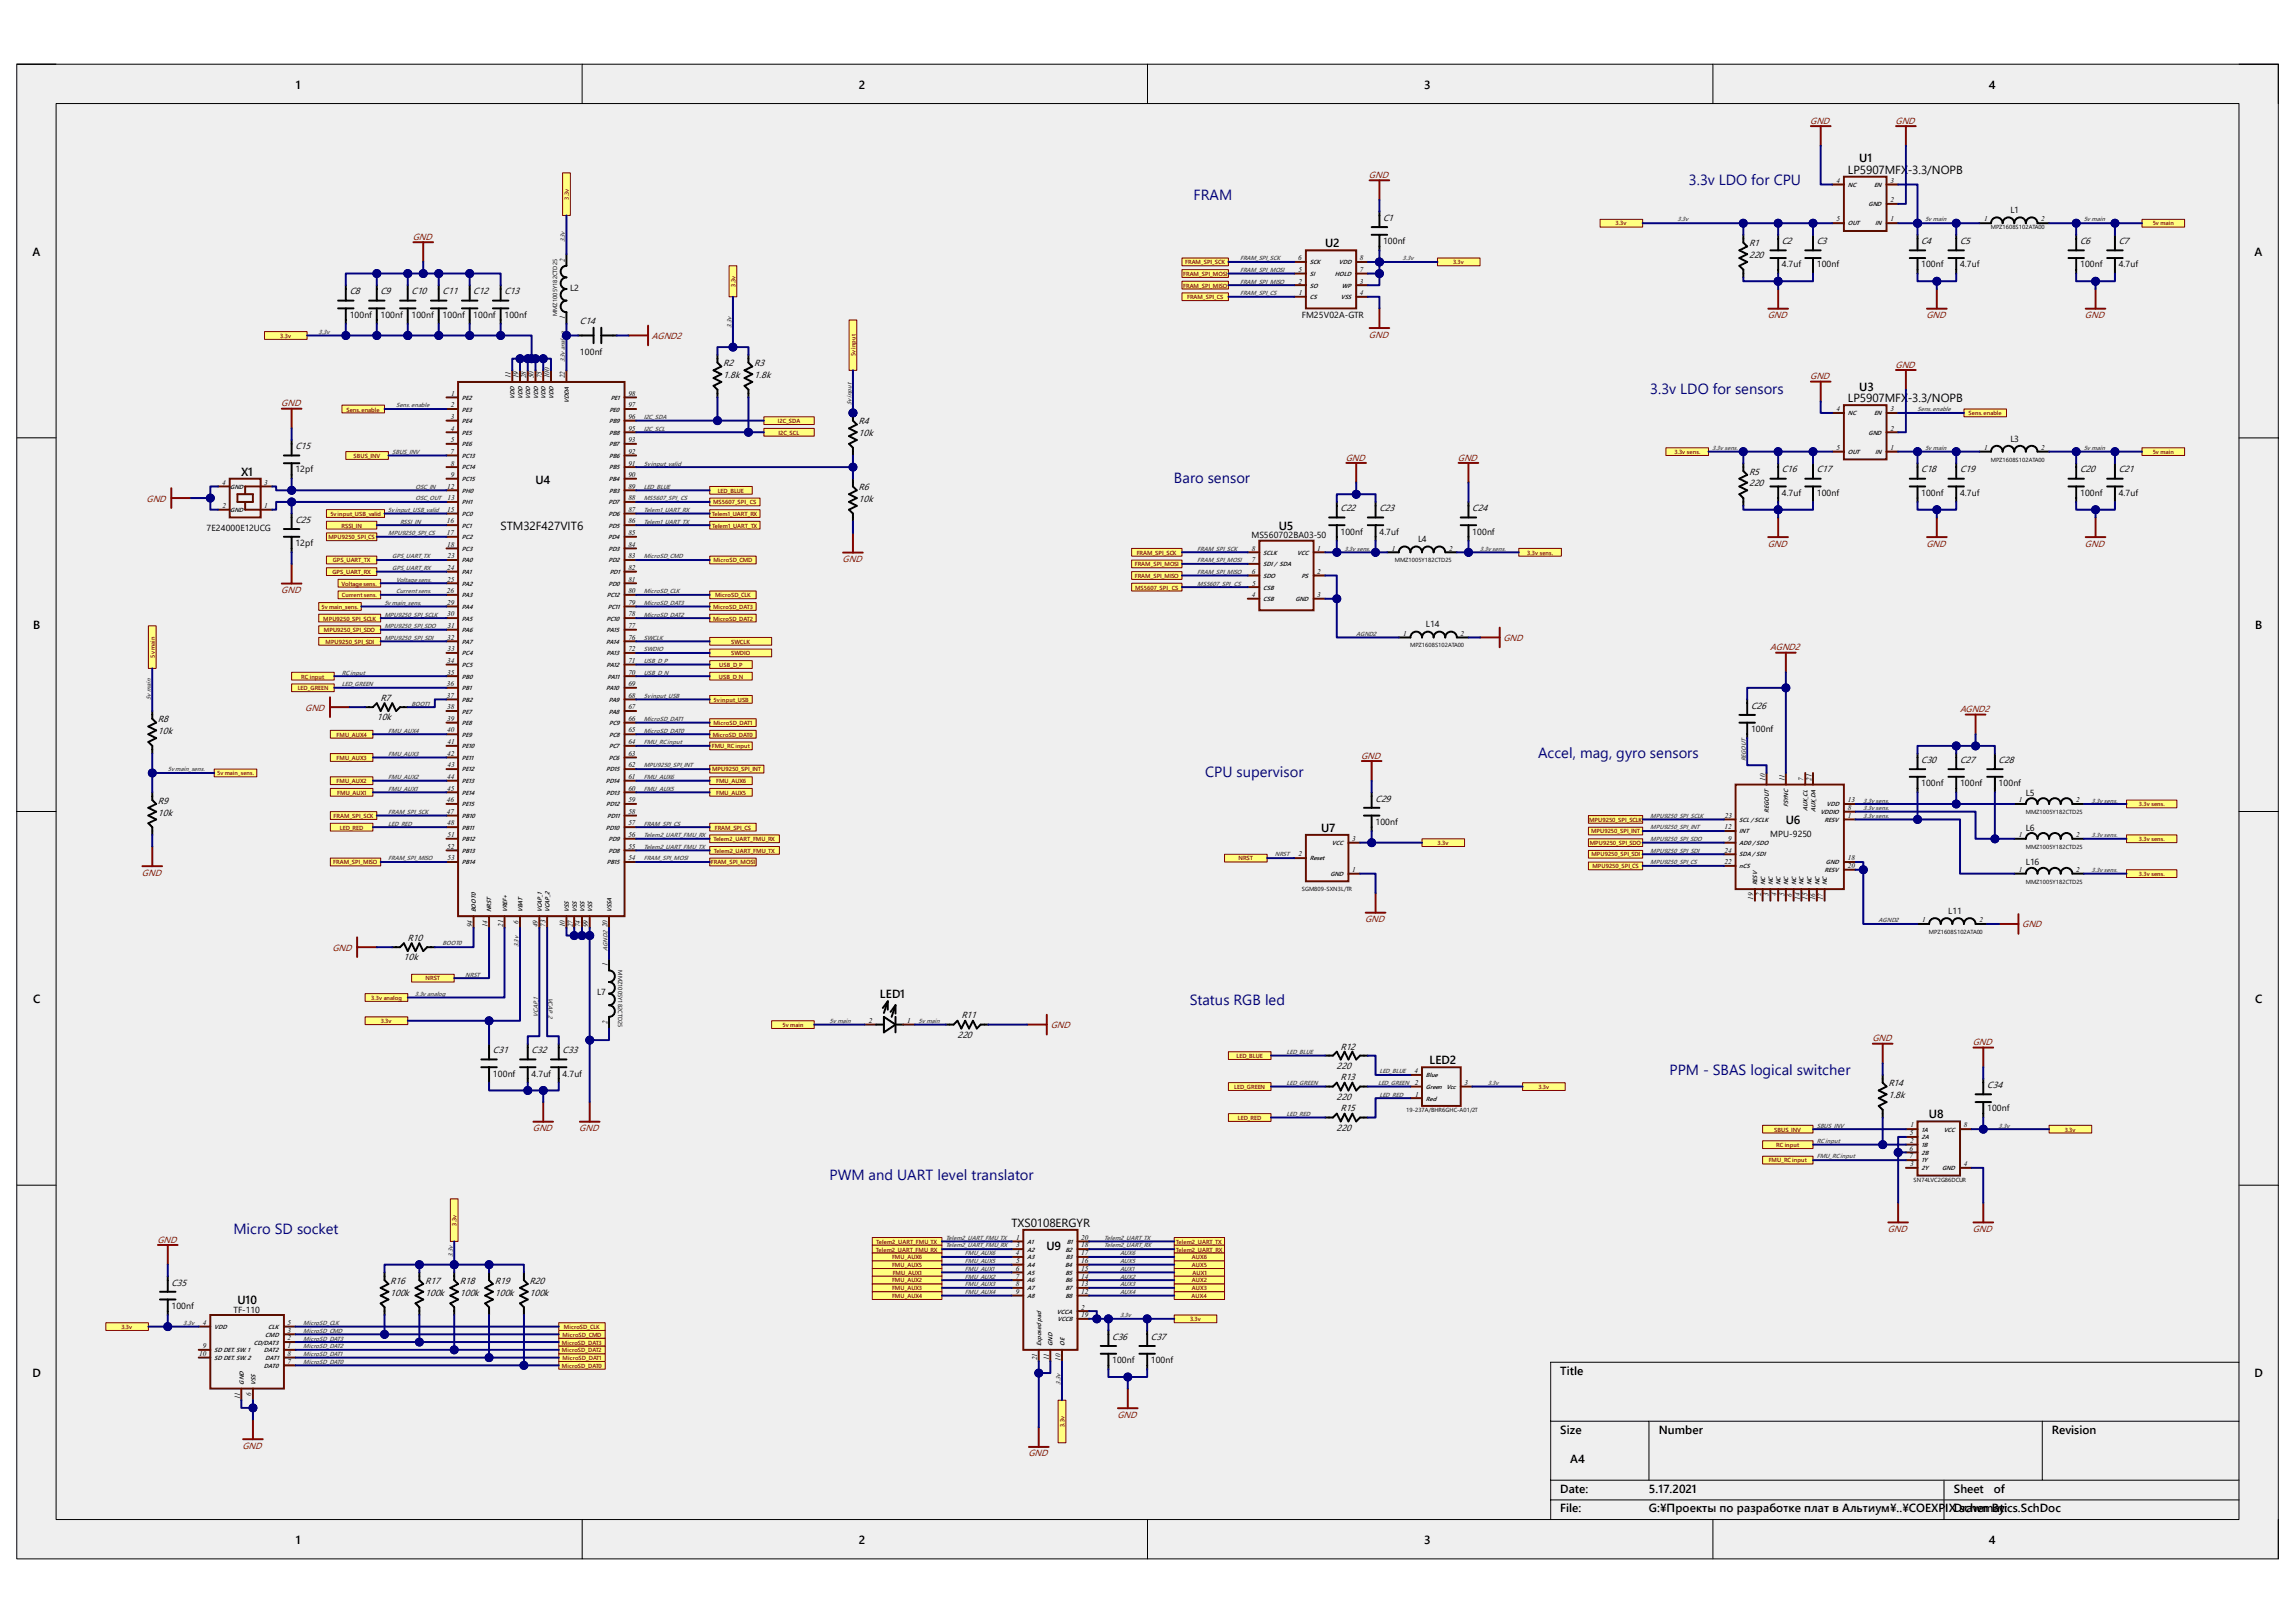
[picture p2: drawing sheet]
<svg xmlns="http://www.w3.org/2000/svg" width="297mm" height="210mm" viewBox="0 0 297 210" stroke-linecap="round" stroke-linejoin="round" font-family="sans-serif">
<defs><g id="words">
<g font-size="1.9" fill="#000080">
<text x="218.6" y="23.9">3.3v LDO for CPU</text>
<text x="154.5" y="25.9">FRAM</text>
<text x="213.6" y="50.9">3.3v LDO for sensors</text>
<text x="151.9" y="62.4">Baro sensor</text>
<text x="156" y="100.5">CPU supervisor</text>
<text x="199.1" y="98">Accel, mag, gyro sensors</text>
<text x="154" y="130.1">Status RGB led</text>
<text x="216.1" y="139.1">PPM - SBAS logical switcher</text>
<text x="107.4" y="152.7">PWM and UART level translator</text>
<text x="30.2" y="159.6">Micro SD socket</text>
</g>
<g font-size="1.5">
<text x="38.3" y="11.5">1</text>
<text x="111.2" y="11.5">2</text>
<text x="184.3" y="11.5">3</text>
<text x="257.4" y="11.5">4</text>
<text x="239.1" y="22.5">LP5907MFX-3.3/NOPB</text>
<text x="240.6" y="21">U1</text>
<text x="4.2" y="33.1">A</text>
<text x="171.5" y="32">U2</text>
<text x="291.8" y="33.1">A</text>
<text x="239.1" y="52">LP5907MFX-3.3/NOPB</text>
<text x="240.6" y="50.5">U3</text>
<text x="31.2" y="61.6">X1</text>
<text x="69.3" y="62.6">U4</text>
<text x="64.8" y="68.6">STM32F427VIT6</text>
<text x="165.5" y="68.6">U5</text>
<text x="4.3" y="81.4">B</text>
<text x="291.8" y="81.4">B</text>
<text x="171" y="107.7">U7</text>
<text x="231.1" y="106.6">U6</text>
<text x="4.3" y="129.8">C</text>
<text x="113.9" y="129.2">LED1</text>
<text x="291.8" y="129.8">C</text>
<text x="185" y="137.7">LED2</text>
<text x="249.6" y="144.7">U8</text>
<text x="130.9" y="158.7">TXS0108ERGYR</text>
<text x="135.4" y="161.8">U9</text>
<text x="30.7" y="168.7">U10</text>
<text x="4.2" y="178.2">D</text>
<text x="201.9" y="177.9">Title</text>
<text x="291.8" y="178.2">D</text>
<text x="201.9" y="185.5">Size</text>
<text x="214.7" y="185.5">Number</text>
<text x="265.6" y="185.5">Revision</text>
<text x="203.2" y="189.4">A4</text>
<text x="201.9" y="193.2">Date:</text>
<text x="201.9" y="195.7">File:</text>
<text x="213.4" y="195.7">G:\Проекты по разработке плат в Альтиум\..\COEXPIX schematics.SchDoc</text>
<text x="213.4" y="193.2">5.17.2021</text>
<text x="252.9" y="193.2">Sheet</text>
<text x="252.9" y="195.7">Drawn By:</text>
<text x="258" y="193.2">of</text>
<text x="38.3" y="199.8">1</text>
<text x="111.2" y="199.8">2</text>
<text x="184.3" y="199.8">3</text>
<text x="257.4" y="199.8">4</text>
</g>
<g font-size="1.2" fill="#800000">
<text x="234.3" y="16">GND</text>
<text x="245.3" y="16">GND</text>
<text x="177.2" y="23">GND</text>
<text x="53.4" y="31">GND</text>
<text x="228.8" y="41.2">GND</text>
<text x="249.3" y="41.2">GND</text>
<text x="269.8" y="41.2">GND</text>
<text x="84.4" y="43.9">AGND2</text>
<text x="177.2" y="43.7">GND</text>
<text x="245.3" y="47.6">GND</text>
<text x="36.4" y="52.6">GND</text>
<text x="234.3" y="49.1">GND</text>
<text x="174.2" y="59.6">GND</text>
<text x="188.7" y="59.6">GND</text>
<text x="19" y="64.9">GND</text>
<text x="228.8" y="70.7">GND</text>
<text x="249.3" y="70.7">GND</text>
<text x="269.8" y="70.7">GND</text>
<text x="36.4" y="76.8">GND</text>
<text x="109.1" y="72.7">GND</text>
<text x="194.6" y="82.9">GND</text>
<text x="229.1" y="84.2">AGND2</text>
<text x="39.5" y="91.9">GND</text>
<text x="253.7" y="92.2">AGND2</text>
<text x="176.1" y="98.2">GND</text>
<text x="18.4" y="113.3">GND</text>
<text x="176.7" y="119.3">GND</text>
<text x="43" y="123">GND</text>
<text x="261.7" y="120">GND</text>
<text x="136" y="133.1">GND</text>
<text x="242.3" y="134.7">GND</text>
<text x="255.3" y="135.3">GND</text>
<text x="69" y="146.4">GND</text>
<text x="75" y="146.4">GND</text>
<text x="20.4" y="160.8">GND</text>
<text x="244.3" y="159.4">GND</text>
<text x="255.3" y="159.4">GND</text>
<text x="144.6" y="183.4">GND</text>
<text x="31.4" y="187.5">GND</text>
<text x="133.1" y="188.5">GND</text>
</g>
<g font-size="1.2">
<text x="179" y="28.6">C1</text>
<text x="226.4" y="31.9">R1</text>
<text x="226.4" y="33.4">220</text>
<text x="230.6" y="31.6">C2</text>
<text x="235.1" y="31.6">C3</text>
<text x="248.6" y="31.6">C4</text>
<text x="253.7" y="31.6">C5</text>
<text x="269.2" y="31.6">C6</text>
<text x="274.2" y="31.6">C7</text>
<text x="45.3" y="38.1">C8</text>
<text x="49.2" y="38.1">C9</text>
<text x="53.3" y="38.1">C10</text>
<text x="57.3" y="38.1">C11</text>
<text x="61.3" y="38.1">C12</text>
<text x="65.3" y="38.1">C13</text>
<text x="75.1" y="41.9">C14</text>
<text x="93.6" y="47.4">R2</text>
<text x="97.6" y="47.4">R3</text>
<text x="93.6" y="48.9">1.8k</text>
<text x="97.6" y="48.9">1.8k</text>
<text x="38.2" y="58.1">C15</text>
<text x="111.1" y="54.9">R4</text>
<text x="111.1" y="56.4">10k</text>
<text x="111.1" y="63.4">R6</text>
<text x="111.1" y="64.9">10k</text>
<text x="226.4" y="61.4">R5</text>
<text x="226.4" y="62.9">220</text>
<text x="230.6" y="61.1">C16</text>
<text x="235.1" y="61.1">C17</text>
<text x="248.6" y="61.1">C18</text>
<text x="253.7" y="61.1">C19</text>
<text x="269.2" y="61.1">C20</text>
<text x="274.2" y="61.1">C21</text>
<text x="38.2" y="67.6">C25</text>
<text x="173.5" y="66.2">C22</text>
<text x="178.5" y="66.2">C23</text>
<text x="190.5" y="66.2">C24</text>
<text x="20.4" y="93.5">R8</text>
<text x="20.4" y="95">10k</text>
<text x="48.8" y="93.2">10k</text>
<text x="49.2" y="90.7">R7</text>
<text x="226.6" y="91.7">C26</text>
<text x="248.6" y="98.7">C30</text>
<text x="253.7" y="98.7">C27</text>
<text x="258.7" y="98.7">C28</text>
<text x="20.4" y="104">R9</text>
<text x="20.4" y="105.5">10k</text>
<text x="178" y="103.7">C29</text>
<text x="52.2" y="124.2">10k</text>
<text x="52.7" y="121.8">R10</text>
<text x="124.4" y="131.8">R11</text>
<text x="63.8" y="136.3">C31</text>
<text x="68.8" y="136.3">C32</text>
<text x="72.8" y="136.3">C33</text>
<text x="123.9" y="134.3">220</text>
<text x="173.5" y="135.8">R12</text>
<text x="173" y="138.3">220</text>
<text x="173" y="142.3">220</text>
<text x="173.5" y="139.8">R13</text>
<text x="173.5" y="143.8">R15</text>
<text x="244.4" y="140.6">R14</text>
<text x="244.4" y="142.1">1.8k</text>
<text x="257.2" y="140.8">C34</text>
<text x="173" y="146.3">220</text>
<text x="22.2" y="166.4">C35</text>
<text x="50.5" y="166.1">R16</text>
<text x="50.5" y="167.6">100k</text>
<text x="55" y="166.1">R17</text>
<text x="55" y="167.6">100k</text>
<text x="59.5" y="166.1">R18</text>
<text x="59.5" y="167.6">100k</text>
<text x="64.1" y="166.1">R19</text>
<text x="64.1" y="167.6">100k</text>
<text x="68.5" y="166.1">R20</text>
<text x="68.5" y="167.6">100k</text>
<text x="143.9" y="173.4">C36</text>
<text x="148.9" y="173.4">C37</text>
</g>
<g font-size="1.1">
<text x="260.2" y="27.6">L1</text>
<text x="179" y="31.6">100nf</text>
<text x="230.6" y="34.6">4.7uf</text>
<text x="235.1" y="34.6">100nf</text>
<text x="248.6" y="34.6">100nf</text>
<text x="253.7" y="34.6">4.7uf</text>
<text x="269.2" y="34.6">100nf</text>
<text x="274.2" y="34.6">4.7uf</text>
<text x="45.3" y="41.1">100nf</text>
<text x="49.2" y="41.1">100nf</text>
<text x="53.3" y="41.1">100nf</text>
<text x="57.3" y="41.1">100nf</text>
<text x="61.3" y="41.1">100nf</text>
<text x="65.3" y="41.1">100nf</text>
<text x="73.8" y="37.6">L2</text>
<text x="168.5" y="41.1">FM25V02A-GTR</text>
<text x="75.1" y="45.9">100nf</text>
<text x="260.2" y="57.1">L3</text>
<text x="38.2" y="61.1">12pf</text>
<text x="230.6" y="64.1">4.7uf</text>
<text x="235.1" y="64.1">100nf</text>
<text x="248.6" y="64.1">100nf</text>
<text x="253.7" y="64.1">4.7uf</text>
<text x="269.2" y="64.1">100nf</text>
<text x="274.2" y="64.1">4.7uf</text>
<text x="26.7" y="68.7">7E24000E12UCG</text>
<text x="38.2" y="70.7">12pf</text>
<text x="162" y="69.7">MS560702BA03-50</text>
<text x="173.5" y="69.2">100nf</text>
<text x="178.5" y="69.2">4.7uf</text>
<text x="183.5" y="70.1">L4</text>
<text x="190.5" y="69.2">100nf</text>
<text x="184.5" y="81.2">L14</text>
<text x="226.6" y="94.7">100nf</text>
<text x="248.6" y="101.7">100nf</text>
<text x="253.7" y="101.7">100nf</text>
<text x="258.7" y="101.7">100nf</text>
<text x="178" y="106.7">100nf</text>
<text x="262.2" y="107.5">L6</text>
<text x="262.2" y="103">L5</text>
<text x="229.1" y="108.2">MPU-9250</text>
<text x="262.2" y="112">L16</text>
<text x="252.1" y="118.2">L11</text>
<text x="77.3" y="128.8">L7</text>
<text x="63.8" y="139.3">100nf</text>
<text x="68.8" y="139.3">4.7uf</text>
<text x="72.8" y="139.3">4.7uf</text>
<text x="257.2" y="143.8">100nf</text>
<text x="22.2" y="169.4">100nf</text>
<text x="30.2" y="169.8">TF-110</text>
<text x="143.9" y="176.4">100nf</text>
<text x="148.9" y="176.4">100nf</text>
</g>
<g font-size=".9">
<text x="237.7" y="23.7">4</text>
<text x="244.6" y="23.7">3</text>
<text x="237.7" y="28.7">5</text>
<text x="244.6" y="28.7">1</text>
<text x="244.6" y="26.2">2</text>
<text x="256.8" y="28.7">1</text>
<text x="264.2" y="28.7">2</text>
<text x="73.1" y="33.9" transform="rotate(-90 73.1 33.9)">2</text>
<text x="168" y="33.7">6</text>
<text x="168.1" y="35.2">5</text>
<text x="176" y="33.7">8</text>
<text x="176" y="35.2">7</text>
<text x="73.1" y="41.3" transform="rotate(-90 73.1 41.3)">1</text>
<text x="168.1" y="36.7">2</text>
<text x="168.1" y="38.2">1</text>
<text x="176" y="36.7">3</text>
<text x="176" y="38.2">4</text>
<text x="58.3" y="52.7">2</text>
<text x="58.4" y="51.2">1</text>
<text x="66.1" y="48.9" transform="rotate(-90 66.1 48.9)">11</text>
<text x="67.1" y="48.9" transform="rotate(-90 67.1 48.9)">19</text>
<text x="68.1" y="48.9" transform="rotate(-90 68.1 48.9)">28</text>
<text x="69.1" y="48.9" transform="rotate(-90 69.1 48.9)">50</text>
<text x="70.1" y="48.9" transform="rotate(-90 70.1 48.9)">75</text>
<text x="71.1" y="48.9" transform="rotate(-90 71.1 48.9)">100</text>
<text x="73.1" y="48.9" transform="rotate(-90 73.1 48.9)">22</text>
<text x="81.3" y="52.7">97</text>
<text x="81.3" y="51.2">98</text>
<text x="237.7" y="53.2">4</text>
<text x="244.6" y="53.2">3</text>
<text x="58.3" y="58.7">7</text>
<text x="58.3" y="54.2">3</text>
<text x="58.3" y="55.7">4</text>
<text x="58.3" y="57.2">5</text>
<text x="81.3" y="58.7">92</text>
<text x="81.3" y="57.2">93</text>
<text x="81.3" y="55.7">95</text>
<text x="81.3" y="54.2">96</text>
<text x="237.7" y="58.2">5</text>
<text x="244.6" y="58.2">1</text>
<text x="244.6" y="55.7">2</text>
<text x="256.8" y="58.2">1</text>
<text x="264.2" y="58.2">2</text>
<text x="28.7" y="62.7">4</text>
<text x="28.8" y="65.7">2</text>
<text x="34.2" y="65.7">1</text>
<text x="34.2" y="62.7">3</text>
<text x="57.9" y="63.2">12</text>
<text x="57.9" y="64.7">13</text>
<text x="58.3" y="60.2">8</text>
<text x="58.3" y="61.7">9</text>
<text x="81.3" y="64.7">88</text>
<text x="81.3" y="63.2">89</text>
<text x="81.3" y="61.7">90</text>
<text x="81.3" y="60.2">91</text>
<text x="57.8" y="67.7">16</text>
<text x="57.8" y="69.3">17</text>
<text x="57.9" y="66.3">15</text>
<text x="57.9" y="70.7">18</text>
<text x="81.3" y="70.7">84</text>
<text x="81.3" y="69.3">85</text>
<text x="81.3" y="67.7">86</text>
<text x="81.3" y="66.3">87</text>
<text x="162" y="71.2">8</text>
<text x="170.5" y="71.2">1</text>
<text x="180.1" y="71.2">1</text>
<text x="187.5" y="71.2">2</text>
<text x="57.8" y="76.8">26</text>
<text x="57.9" y="73.7">24</text>
<text x="57.9" y="75.3">25</text>
<text x="57.9" y="72.3">23</text>
<text x="81.3" y="76.8">80</text>
<text x="81.3" y="75.3">81</text>
<text x="81.3" y="73.7">82</text>
<text x="81.3" y="72.3">83</text>
<text x="162" y="77.3">4</text>
<text x="162" y="72.8">7</text>
<text x="162" y="74.3">6</text>
<text x="162.1" y="75.8">5</text>
<text x="170.5" y="74.3">2</text>
<text x="170.5" y="77.3">3</text>
<text x="57.9" y="78.3">29</text>
<text x="57.9" y="79.8">30</text>
<text x="57.9" y="82.8">32</text>
<text x="57.9" y="81.3">31</text>
<text x="81.3" y="82.8">76</text>
<text x="81.3" y="81.3">77</text>
<text x="81.3" y="79.8">78</text>
<text x="81.3" y="78.3">79</text>
<text x="181.6" y="82.3">1</text>
<text x="189" y="82.3">2</text>
<text x="57.8" y="88.8">36</text>
<text x="57.9" y="85.8">34</text>
<text x="57.9" y="87.3">35</text>
<text x="57.9" y="84.3">33</text>
<text x="81.3" y="88.8">69</text>
<text x="81.3" y="87.3">70</text>
<text x="81.3" y="85.8">71</text>
<text x="81.3" y="84.3">72</text>
<text x="57.8" y="90.3">37</text>
<text x="57.9" y="91.8">38</text>
<text x="57.9" y="93.3">39</text>
<text x="57.9" y="94.8">40</text>
<text x="81.3" y="94.8">65</text>
<text x="81.3" y="93.3">66</text>
<text x="81.3" y="91.8">67</text>
<text x="81.3" y="90.3">68</text>
<text x="57.9" y="97.8">42</text>
<text x="57.9" y="100.8">44</text>
<text x="57.9" y="96.3">41</text>
<text x="57.9" y="99.3">43</text>
<text x="81.3" y="100.8">61</text>
<text x="81.3" y="99.3">62</text>
<text x="81.3" y="97.8">63</text>
<text x="81.3" y="96.3">64</text>
<text x="228.4" y="101" transform="rotate(-90 228.4 101)">10</text>
<text x="230.9" y="101" transform="rotate(-90 230.9 101)">11</text>
<text x="233.4" y="101" transform="rotate(-90 233.4 101)">7</text>
<text x="234.4" y="101" transform="rotate(-90 234.4 101)">21</text>
<text x="57.8" y="103.8">46</text>
<text x="57.8" y="105.3">47</text>
<text x="57.9" y="102.3">45</text>
<text x="57.9" y="106.8">48</text>
<text x="81.3" y="106.8">57</text>
<text x="81.3" y="105.3">58</text>
<text x="81.3" y="103.8">59</text>
<text x="81.3" y="102.3">60</text>
<text x="223.2" y="107.3">12</text>
<text x="223.2" y="105.8">23</text>
<text x="239.1" y="105.8">1</text>
<text x="239.1" y="103.8">13</text>
<text x="239.1" y="104.8">8</text>
<text x="261.3" y="103.8">1</text>
<text x="268.7" y="103.8">2</text>
<text x="57.9" y="109.8">52</text>
<text x="57.9" y="108.3">51</text>
<text x="57.9" y="111.3">53</text>
<text x="81.3" y="111.3">54</text>
<text x="81.3" y="109.8">55</text>
<text x="81.3" y="108.3">56</text>
<text x="168.1" y="110.8">2</text>
<text x="175" y="108.8">3</text>
<text x="175" y="112.8">1</text>
<text x="223.2" y="111.8">22</text>
<text x="223.2" y="110.3">24</text>
<text x="223.6" y="108.8">9</text>
<text x="239.1" y="112.4">20</text>
<text x="239.1" y="111.3">18</text>
<text x="261.3" y="108.3">1</text>
<text x="261.3" y="112.8">1</text>
<text x="268.7" y="108.3">2</text>
<text x="268.7" y="112.8">2</text>
<text x="61.1" y="120" transform="rotate(-90 61.1 120)">94</text>
<text x="63.1" y="120" transform="rotate(-90 63.1 120)">14</text>
<text x="65.1" y="119.9" transform="rotate(-90 65.1 119.9)">21</text>
<text x="67.1" y="119.6" transform="rotate(-90 67.1 119.6)">6</text>
<text x="69.6" y="120" transform="rotate(-90 69.6 120)">49</text>
<text x="70.6" y="119.9" transform="rotate(-90 70.6 119.9)">73</text>
<text x="73.1" y="120" transform="rotate(-90 73.1 120)">10</text>
<text x="75.1" y="120" transform="rotate(-90 75.1 120)">74</text>
<text x="76.1" y="120" transform="rotate(-90 76.1 120)">99</text>
<text x="78.6" y="120" transform="rotate(-90 78.6 120)">20</text>
<text x="226.9" y="116.5" transform="rotate(-90 226.9 116.5)">19</text>
<text x="227.9" y="116" transform="rotate(-90 227.9 116)">2</text>
<text x="228.9" y="116" transform="rotate(-90 228.9 116)">3</text>
<text x="229.9" y="116" transform="rotate(-90 229.9 116)">4</text>
<text x="230.9" y="116" transform="rotate(-90 230.9 116)">5</text>
<text x="231.9" y="116" transform="rotate(-90 231.9 116)">6</text>
<text x="232.9" y="116.5" transform="rotate(-90 232.9 116.5)">14</text>
<text x="233.9" y="116.5" transform="rotate(-90 233.9 116.5)">15</text>
<text x="234.9" y="116.5" transform="rotate(-90 234.9 116.5)">16</text>
<text x="235.9" y="116.5" transform="rotate(-90 235.9 116.5)">17</text>
<text x="248.8" y="119.3">1</text>
<text x="256.2" y="119.3">2</text>
<text x="74.1" y="120" transform="rotate(-90 74.1 120)">27</text>
<text x="78.6" y="125.1" transform="rotate(-90 78.6 125.1)">1</text>
<text x="78.6" y="132.5" transform="rotate(-90 78.6 132.5)">2</text>
<text x="112.4" y="132.4">2</text>
<text x="117.4" y="132.4">1</text>
<text x="183" y="138.9">4</text>
<text x="183.1" y="140.4">2</text>
<text x="183.1" y="141.9">1</text>
<text x="189.5" y="140.4">3</text>
<text x="247.1" y="149.9">7</text>
<text x="247.1" y="148.9">6</text>
<text x="247.2" y="146.9">5</text>
<text x="247.2" y="147.9">2</text>
<text x="247.3" y="145.9">1</text>
<text x="254.2" y="145.9">8</text>
<text x="247.2" y="150.9">3</text>
<text x="254.2" y="150.9">4</text>
<text x="131.5" y="161.4">3</text>
<text x="131.5" y="160.4">1</text>
<text x="139.9" y="161.4">18</text>
<text x="139.9" y="160.4">20</text>
<text x="131.4" y="162.4">4</text>
<text x="131.4" y="164.4">6</text>
<text x="131.4" y="165.4">7</text>
<text x="131.4" y="166.5">8</text>
<text x="131.4" y="167.4">9</text>
<text x="131.5" y="163.4">5</text>
<text x="139.9" y="166.5">13</text>
<text x="139.9" y="165.4">14</text>
<text x="139.9" y="164.4">15</text>
<text x="139.9" y="163.4">16</text>
<text x="139.9" y="162.4">17</text>
<text x="139.9" y="167.4">12</text>
<text x="26.2" y="171.4">4</text>
<text x="37.2" y="173.4">2</text>
<text x="37.2" y="172.5">3</text>
<text x="37.2" y="171.4">5</text>
<text x="139.9" y="169.5">2</text>
<text x="139.9" y="170.4">19</text>
<text x="25.8" y="175.5">10</text>
<text x="26.2" y="174.5">9</text>
<text x="37.2" y="174.5">1</text>
<text x="37.2" y="176.4">7</text>
<text x="37.2" y="175.5">8</text>
<text x="134.2" y="176" transform="rotate(-90 134.2 176)">21</text>
<text x="135.7" y="176" transform="rotate(-90 135.7 176)">11</text>
<text x="137.2" y="176.1" transform="rotate(-90 137.2 176.1)">10</text>
<text x="31" y="181" transform="rotate(-90 31 181)">11</text>
<text x="32.5" y="180.7" transform="rotate(-90 32.5 180.7)">6</text>
</g>
<g font-size=".8" fill="#800000">
<text x="73.6" y="25.8" transform="rotate(-90 73.6 25.8)">3.3v</text>
<text x="209.1" y="29.2">3.3v</text>
<text x="278.6" y="29.2">5v main</text>
<text x="153.1" y="35.7">FRAM_SPI_MOSI</text>
<text x="153.4" y="34.2">FRAM_SPI_SCK</text>
<text x="188" y="34.2">3.3v</text>
<text x="95.2" y="37.1" transform="rotate(-90 95.2 37.1)">3.3v</text>
<text x="153.1" y="37.2">FRAM_SPI_MISO</text>
<text x="153.6" y="38.7">FRAM_SPI_CS</text>
<text x="36.3" y="43.7">3.3v</text>
<text x="110.7" y="46.1" transform="rotate(-90 110.7 46.1)">5v input</text>
<text x="44.8" y="53.3">Sens. enable</text>
<text x="254.8" y="53.7">Sens. enable</text>
<text x="45.8" y="59.3">SBUS_INV</text>
<text x="100.7" y="54.7">I2C_SDA</text>
<text x="100.8" y="56.3">I2C_SCL</text>
<text x="216.7" y="58.8">3.3v sens.</text>
<text x="278.6" y="58.8">5v main</text>
<text x="92.3" y="65.3">MS5607_SPI_ CS</text>
<text x="92.9" y="63.8">LED_BLUE</text>
<text x="42.5" y="69.8">MPU9250_SPI_CS</text>
<text x="42.8" y="66.8">5v input_USB_valid</text>
<text x="44.2" y="68.3">RSSI_IN</text>
<text x="92.1" y="66.8">Telem1_UART_RX</text>
<text x="92.2" y="68.3">Telem1_UART_TX</text>
<text x="147.1" y="71.8">FRAM_SPI_SCK</text>
<text x="197.7" y="71.8">3.3v sens.</text>
<text x="43" y="74.3">GPS_UART_RX</text>
<text x="43.1" y="72.8">GPS_UART_TX</text>
<text x="44.2" y="75.8">Voltage sens.</text>
<text x="44.2" y="77.3">Current sens.</text>
<text x="92.3" y="72.8">MicroSD_CMD</text>
<text x="92.5" y="77.3">MicroSD_CLK</text>
<text x="146.9" y="73.3">FRAM_SPI_MOSI</text>
<text x="146.9" y="74.8">FRAM_SPI_MISO</text>
<text x="146.9" y="76.3">MS5607_SPI_ CS</text>
<text x="41.6" y="78.8">5v main_sens.</text>
<text x="41.8" y="80.3">MPU9250_SPI_SCLK</text>
<text x="41.9" y="81.8">MPU9250_SPI_SDO</text>
<text x="42.1" y="83.3">MPU9250_SPI_SDI</text>
<text x="92.3" y="80.3">MicroSD_DAT2</text>
<text x="92.3" y="78.8">MicroSD_DAT3</text>
<text x="94.6" y="83.3">SWCLK</text>
<text x="20" y="85.1" transform="rotate(-90 20 85.1)">5v main</text>
<text x="38.5" y="89.3">LED_GREEN</text>
<text x="39" y="87.8">RC input</text>
<text x="93" y="87.8">USB_D_N</text>
<text x="93.1" y="86.3">USB_D_P</text>
<text x="94.6" y="84.8">SWDIO</text>
<text x="43.6" y="95.3">FMU_AUX4</text>
<text x="92.2" y="95.3">MicroSD_DAT0</text>
<text x="92.3" y="93.8">MicroSD_DAT1</text>
<text x="92.3" y="90.8">5v input_USB</text>
<text x="28.1" y="100.3">5v main_sens.</text>
<text x="43.6" y="101.3">FMU_AUX2</text>
<text x="43.6" y="98.3">FMU_AUX3</text>
<text x="92.1" y="96.8">FMU_RC input</text>
<text x="92.2" y="99.8">MPU9250_SPI_INT</text>
<text x="92.7" y="101.3">FMU_AUX6</text>
<text x="43.2" y="105.8">FRAM_SPI_SCK</text>
<text x="43.6" y="102.8">FMU_AUX1</text>
<text x="44" y="107.4">LED_RED</text>
<text x="92.5" y="107.4">FRAM_SPI_CS</text>
<text x="92.7" y="102.8">FMU_AUX5</text>
<text x="205.7" y="106.3">MPU9250_SPI_SCLK</text>
<text x="205.9" y="107.8">MPU9250_SPI_INT</text>
<text x="276.8" y="104.4">3.3v sens.</text>
<text x="43.1" y="111.8">FRAM_SPI_MISO</text>
<text x="92" y="111.8">FRAM_SPI_MOSI</text>
<text x="92.3" y="108.8">Telem2_UART_FMU_RX</text>
<text x="92.4" y="110.4">Telem2_UART_FMU_TX</text>
<text x="160.3" y="111.3">NRST</text>
<text x="186.1" y="109.3">3.3v</text>
<text x="205.7" y="109.3">MPU9250_SPI_SDO</text>
<text x="206" y="110.8">MPU9250_SPI_SDI</text>
<text x="206.1" y="112.4">MPU9250_SPI_CS</text>
<text x="276.8" y="108.8">3.3v sens.</text>
<text x="276.8" y="113.4">3.3v sens.</text>
<text x="48" y="129.4">3.3v analog</text>
<text x="55.1" y="126.9">NRST</text>
<text x="49.3" y="132.4">3.3v</text>
<text x="101.3" y="132.9">5v main</text>
<text x="160" y="136.9">LED_BLUE</text>
<text x="159.7" y="140.9">LED_GREEN</text>
<text x="199.1" y="140.9">3.3v</text>
<text x="160.2" y="144.9">LED_RED</text>
<text x="229.6" y="146.4">SBUS_INV</text>
<text x="229.9" y="148.4">RC input</text>
<text x="267.2" y="146.4">3.3v</text>
<text x="228.9" y="150.4">FMU_RC input</text>
<text x="59.1" y="158.6" transform="rotate(-90 59.1 158.6)">3.3v</text>
<text x="113.4" y="162">Telem2_UART_FMU_RX</text>
<text x="113.4" y="161">Telem2_UART_FMU_TX</text>
<text x="152.2" y="161">Telem2_UART_TX</text>
<text x="152.2" y="162">Telem2_UART_RX</text>
<text x="115.4" y="164">FMU_AUX5</text>
<text x="115.4" y="162.9">FMU_AUX6</text>
<text x="115.4" y="165.9">FMU_AUX2</text>
<text x="115.4" y="167">FMU_AUX3</text>
<text x="115.4" y="168">FMU_AUX4</text>
<text x="115.5" y="165">FMU_AUX1</text>
<text x="154.2" y="168">AUX4</text>
<text x="154.3" y="164">AUX5</text>
<text x="154.3" y="162.9">AUX6</text>
<text x="154.3" y="165.9">AUX2</text>
<text x="154.3" y="167">AUX3</text>
<text x="154.3" y="165">AUX1</text>
<text x="15.7" y="172">3.3v</text>
<text x="72.7" y="174">MicroSD_DAT3</text>
<text x="72.8" y="173">MicroSD_CMD</text>
<text x="73" y="172">MicroSD_CLK</text>
<text x="154" y="171">3.3v</text>
<text x="72.7" y="177">MicroSD_DAT0</text>
<text x="72.7" y="175">MicroSD_DAT2</text>
<text x="72.8" y="176">MicroSD_DAT1</text>
<text x="137.8" y="184.7" transform="rotate(-90 137.8 184.7)">3.3v</text>
</g>
<g font-size=".8" fill="#434343">
<text x="217.1" y="28.7">3.3v</text>
<text x="249.1" y="28.7">5v main</text>
<text x="269.7" y="28.7">5v main</text>
<text x="73.1" y="31.4" transform="rotate(-90 73.1 31.4)">3.3v</text>
<text x="160.5" y="33.7">FRAM_SPI_SCK</text>
<text x="160.5" y="35.2">FRAM_SPI_MOSI</text>
<text x="181.5" y="33.7">3.3v</text>
<text x="160.5" y="36.7">FRAM_SPI_MISO</text>
<text x="160.5" y="38.2">FRAM_SPI_CS</text>
<text x="41.2" y="43.2">3.3v</text>
<text x="73.1" y="46.9" transform="rotate(-90 73.1 46.9)">3.3v analog</text>
<text x="94.7" y="42.4" transform="rotate(-90 94.7 42.4)">3.3v</text>
<text x="51.3" y="52.7">Sens. enable</text>
<text x="110.2" y="52.4" transform="rotate(-90 110.2 52.4)">5v input</text>
<text x="248.2" y="53.2">Sens. enable</text>
<text x="50.8" y="58.7">SBUS_INV</text>
<text x="83.3" y="55.7">I2C_SCL</text>
<text x="83.3" y="54.2">I2C_SDA</text>
<text x="221.6" y="58.3">3.3v sens.</text>
<text x="249.1" y="58.3">5v main</text>
<text x="269.7" y="58.3">5v main</text>
<text x="53.8" y="63.2">OSC_IN</text>
<text x="53.8" y="64.7">OSC_OUT</text>
<text x="83.3" y="64.7">MS5607_SPI_ CS</text>
<text x="83.3" y="63.2">LED_BLUE</text>
<text x="83.3" y="60.2">5v input_valid</text>
<text x="50.2" y="66.3">5v input_USB_valid</text>
<text x="50.2" y="69.3">MPU9250_SPI_CS</text>
<text x="51.8" y="67.8">RSSI_IN</text>
<text x="83.3" y="67.8">Telem1_UART_TX</text>
<text x="83.3" y="66.3">Telem1_UART_RX</text>
<text x="154.9" y="71.2">FRAM_SPI_SCK</text>
<text x="174" y="71.2">3.3v sens.</text>
<text x="191.5" y="71.2">3.3v sens.</text>
<text x="50.8" y="72.3">GPS_UART_TX</text>
<text x="50.8" y="73.8">GPS_UART_RX</text>
<text x="51.3" y="76.8">Current sens.</text>
<text x="51.3" y="75.3">Voltage sens.</text>
<text x="83.3" y="72.3">MicroSD_CMD</text>
<text x="83.3" y="76.8">MicroSD_CLK</text>
<text x="154.9" y="72.8">FRAM_SPI_MOSI</text>
<text x="154.9" y="74.3">FRAM_SPI_MISO</text>
<text x="154.9" y="75.8">MS5607_SPI_ CS</text>
<text x="49.7" y="79.8">MPU9250_SPI_SCLK</text>
<text x="49.7" y="81.3">MPU9250_SPI_SDO</text>
<text x="49.7" y="82.8">MPU9250_SPI_SDI</text>
<text x="49.7" y="78.3">5v main_sens.</text>
<text x="83.3" y="79.8">MicroSD_DAT2</text>
<text x="83.3" y="78.3">MicroSD_DAT3</text>
<text x="83.3" y="82.8">SWCLK</text>
<text x="175.5" y="82.3">AGND2</text>
<text x="44.2" y="87.3">RC input</text>
<text x="44.2" y="88.8">LED_GREEN</text>
<text x="83.3" y="85.8">USB_D_P</text>
<text x="83.3" y="87.3">USB_D_N</text>
<text x="83.3" y="84.3">SWDIO</text>
<text x="19.5" y="90.6" transform="rotate(-90 19.5 90.6)">5v main</text>
<text x="50.2" y="94.8">FMU_AUX4</text>
<text x="53.3" y="91.3">BOOT1</text>
<text x="83.3" y="94.8">MicroSD_DAT0</text>
<text x="83.3" y="93.3">MicroSD_DAT1</text>
<text x="83.3" y="90.3">5v input_USB</text>
<text x="21.7" y="99.8">5v main_sens.</text>
<text x="50.2" y="97.8">FMU_AUX3</text>
<text x="50.2" y="100.8">FMU_AUX2</text>
<text x="83.3" y="100.8">FMU_AUX6</text>
<text x="83.3" y="96.3">FMU_RC input</text>
<text x="83.3" y="99.3">MPU9250_SPI_INT</text>
<text x="225.9" y="98.5" transform="rotate(-90 225.9 98.5)">REGOUT</text>
<text x="50.2" y="102.3">FMU_AUX1</text>
<text x="50.2" y="105.3">FRAM_SPI_SCK</text>
<text x="50.2" y="106.8">LED_RED</text>
<text x="83.3" y="106.8">FRAM_SPI_CS</text>
<text x="83.3" y="102.3">FMU_AUX5</text>
<text x="213.6" y="107.3">MPU9250_SPI_INT</text>
<text x="213.6" y="105.8">MPU9250_SPI_SCLK</text>
<text x="241.1" y="103.8">3.3v sens.</text>
<text x="241.1" y="104.8">3.3v sens.</text>
<text x="241.1" y="105.8">3.3v sens.</text>
<text x="270.7" y="103.8">3.3v sens.</text>
<text x="50.2" y="111.3">FRAM_SPI_MISO</text>
<text x="83.3" y="109.9">Telem2_UART_FMU_TX</text>
<text x="83.3" y="108.3">Telem2_UART_FMU_RX</text>
<text x="83.3" y="111.3">FRAM_SPI_MOSI</text>
<text x="165" y="110.8">NRST</text>
<text x="213.6" y="110.3">MPU9250_SPI_SDI</text>
<text x="213.6" y="111.8">MPU9250_SPI_CS</text>
<text x="213.6" y="108.8">MPU9250_SPI_SDO</text>
<text x="270.7" y="108.3">3.3v sens.</text>
<text x="270.7" y="112.9">3.3v sens.</text>
<text x="243.1" y="119.3">AGND2</text>
<text x="57.3" y="122.3">BOOT0</text>
<text x="67.1" y="122.6" transform="rotate(-90 67.1 122.6)">3.3v</text>
<text x="78.6" y="123.1" transform="rotate(-90 78.6 123.1)">AGND2</text>
<text x="53.7" y="128.9">3.3v analog</text>
<text x="60.2" y="126.4">NRST</text>
<text x="69.6" y="131.6" transform="rotate(-90 69.6 131.6)">VCAP_1</text>
<text x="71" y="129.1" transform="rotate(90 71 129.1)">VCAP_2</text>
<text x="107.4" y="132.4">5v main</text>
<text x="118.9" y="132.4">5v main</text>
<text x="166.5" y="136.4">LED_BLUE</text>
<text x="166.5" y="140.4">LED_GREEN</text>
<text x="178.4" y="140.4">LED_GREEN</text>
<text x="178.5" y="141.9">LED_RED</text>
<text x="178.5" y="138.9">LED_BLUE</text>
<text x="192.5" y="140.4">3.3v</text>
<text x="166.5" y="144.4">LED_RED</text>
<text x="235.1" y="147.9">RC input</text>
<text x="235.1" y="145.9">SBUS_INV</text>
<text x="235.1" y="149.9">FMU_RC input</text>
<text x="258.7" y="145.9">3.3v</text>
<text x="122.4" y="160.4">Telem2_UART_FMU_TX</text>
<text x="122.4" y="161.4">Telem2_UART_FMU_RX</text>
<text x="142.9" y="161.4">Telem2_UART_RX</text>
<text x="142.9" y="160.4">Telem2_UART_TX</text>
<text x="58.6" y="162.6" transform="rotate(-90 58.6 162.6)">3.3v</text>
<text x="124.9" y="162.4">FMU_AUX6</text>
<text x="124.9" y="163.4">FMU_AUX5</text>
<text x="124.9" y="167.4">FMU_AUX4</text>
<text x="124.9" y="166.5">FMU_AUX3</text>
<text x="124.9" y="165.4">FMU_AUX2</text>
<text x="124.9" y="164.4">FMU_AUX1</text>
<text x="144.9" y="162.4">AUX6</text>
<text x="144.9" y="163.4">AUX5</text>
<text x="144.9" y="167.4">AUX4</text>
<text x="144.9" y="166.5">AUX3</text>
<text x="144.9" y="165.4">AUX2</text>
<text x="144.9" y="164.4">AUX1</text>
<text x="23.7" y="171.4">3.3v</text>
<text x="39.2" y="173.5">MicroSD_DAT3</text>
<text x="39.2" y="172.5">MicroSD_CMD</text>
<text x="39.2" y="171.4">MicroSD_CLK</text>
<text x="144.9" y="170.5">3.3v</text>
<text x="39.2" y="176.5">MicroSD_DAT0</text>
<text x="39.2" y="175.5">MicroSD_DAT1</text>
<text x="39.2" y="174.5">MicroSD_DAT2</text>
<text x="137.2" y="179.2" transform="rotate(-90 137.2 179.2)">3.3v</text>
</g>
<g font-size=".8">
<text x="239.1" y="29.2">OUT</text>
<text x="239.1" y="24.2">NC</text>
<text x="241.8" y="26.7">GND</text>
<text x="242.5" y="24.2">EN</text>
<text x="242.7" y="29.2">IN</text>
<text x="257.6" y="29.7">MPZ1608S102ATA00</text>
<text x="169.5" y="34.2">SCK</text>
<text x="169.5" y="35.7">SI</text>
<text x="172.8" y="35.7">HOLD</text>
<text x="173.3" y="34.2">VDD</text>
<text x="72.1" y="40.9" transform="rotate(-90 72.1 40.9)">MMZ1005Y182CTD25</text>
<text x="169.5" y="38.7">CS</text>
<text x="169.5" y="37.2">SO</text>
<text x="173.5" y="38.7">VSS</text>
<text x="173.7" y="37.2">WP</text>
<text x="59.8" y="51.7">PE2</text>
<text x="59.8" y="53.3">PE3</text>
<text x="66.6" y="51.6" transform="rotate(-90 66.6 51.6)">VDD</text>
<text x="67.6" y="51.6" transform="rotate(-90 67.6 51.6)">VDD</text>
<text x="68.6" y="51.6" transform="rotate(-90 68.6 51.6)">VDD</text>
<text x="69.6" y="51.6" transform="rotate(-90 69.6 51.6)">VDD</text>
<text x="70.6" y="51.6" transform="rotate(-90 70.6 51.6)">VDD</text>
<text x="71.6" y="51.6" transform="rotate(-90 71.6 51.6)">VDD</text>
<text x="73.6" y="52.2" transform="rotate(-90 73.6 52.2)">VDDA</text>
<text x="78.9" y="53.3">PE0</text>
<text x="79" y="51.7">PE1</text>
<text x="239.1" y="53.7">NC</text>
<text x="242.5" y="53.7">EN</text>
<text x="59.8" y="54.7">PE4</text>
<text x="59.8" y="56.3">PE5</text>
<text x="59.8" y="57.7">PE6</text>
<text x="59.8" y="59.3">PC13</text>
<text x="78.8" y="59.3">PB6</text>
<text x="78.8" y="57.7">PB7</text>
<text x="78.8" y="56.3">PB8</text>
<text x="78.8" y="54.7">PB9</text>
<text x="239.1" y="58.8">OUT</text>
<text x="241.8" y="56.3">GND</text>
<text x="242.7" y="58.8">IN</text>
<text x="257.6" y="59.7">MPZ1608S102ATA00</text>
<text x="29.8" y="63.2">GND</text>
<text x="59.8" y="60.7">PC14</text>
<text x="59.8" y="62.3">PC15</text>
<text x="59.8" y="63.8">PH0</text>
<text x="59.8" y="65.3">PH1</text>
<text x="78.7" y="65.3">PD7</text>
<text x="78.8" y="62.3">PB4</text>
<text x="78.8" y="63.8">PB3</text>
<text x="78.8" y="60.7">PB5</text>
<text x="29.8" y="66.3">GND</text>
<text x="59.8" y="66.8">PC0</text>
<text x="59.8" y="68.3">PC1</text>
<text x="59.8" y="69.8">PC2</text>
<text x="59.8" y="71.3">PC3</text>
<text x="78.7" y="69.8">PD4</text>
<text x="78.7" y="71.3">PD3</text>
<text x="78.7" y="68.3">PD5</text>
<text x="78.7" y="66.8">PD6</text>
<text x="163.5" y="71.8">SCLK</text>
<text x="167.9" y="71.8">VCC</text>
<text x="59.8" y="72.8">PA0</text>
<text x="59.8" y="74.3">PA1</text>
<text x="59.8" y="75.8">PA2</text>
<text x="59.8" y="77.3">PA3</text>
<text x="78.5" y="77.3">PC12</text>
<text x="78.7" y="75.8">PD0</text>
<text x="78.7" y="72.8">PD2</text>
<text x="78.9" y="74.3">PD1</text>
<text x="163.5" y="77.8">CSB</text>
<text x="163.5" y="73.3">SDI / SDA</text>
<text x="163.5" y="74.8">SDO</text>
<text x="163.5" y="76.3">CSB</text>
<text x="167.6" y="77.8">GND</text>
<text x="168.4" y="74.8">PS</text>
<text x="180.5" y="72.8">MMZ1005Y182CTD25</text>
<text x="59.8" y="78.8">PA4</text>
<text x="59.8" y="80.3">PA5</text>
<text x="59.8" y="81.8">PA6</text>
<text x="59.8" y="83.3">PA7</text>
<text x="78.4" y="83.3">PA14</text>
<text x="78.5" y="81.8">PA15</text>
<text x="78.5" y="80.3">PC10</text>
<text x="78.7" y="78.8">PC11</text>
<text x="182.5" y="83.8">MPZ1608S102ATA00</text>
<text x="59.8" y="84.8">PC4</text>
<text x="59.8" y="86.3">PC5</text>
<text x="59.8" y="87.8">PB0</text>
<text x="59.8" y="89.3">PB1</text>
<text x="78.4" y="89.3">PA10</text>
<text x="78.5" y="86.3">PA12</text>
<text x="78.5" y="84.8">PA13</text>
<text x="78.6" y="87.8">PA11</text>
<text x="59.8" y="90.8">PB2</text>
<text x="59.8" y="92.3">PE7</text>
<text x="59.8" y="93.8">PE8</text>
<text x="59.8" y="95.3">PE9</text>
<text x="78.8" y="92.3">PA8</text>
<text x="78.8" y="90.8">PA9</text>
<text x="78.8" y="95.3">PC8</text>
<text x="78.8" y="93.8">PC9</text>
<text x="59.8" y="96.8">PE10</text>
<text x="59.8" y="98.3">PE11</text>
<text x="59.8" y="99.8">PE12</text>
<text x="59.8" y="101.3">PE13</text>
<text x="78.4" y="101.3">PD14</text>
<text x="78.4" y="99.8">PD15</text>
<text x="78.8" y="98.3">PC6</text>
<text x="78.8" y="96.8">PC7</text>
<text x="59.8" y="102.8">PE14</text>
<text x="59.8" y="104.4">PE15</text>
<text x="59.8" y="105.8">PB10</text>
<text x="59.8" y="107.4">PB11</text>
<text x="78.4" y="107.4">PD10</text>
<text x="78.4" y="104.4">PD12</text>
<text x="78.4" y="102.8">PD13</text>
<text x="78.6" y="105.8">PD11</text>
<text x="225.1" y="107.8">INT</text>
<text x="225.1" y="106.3">SCL / SCLK</text>
<text x="228.9" y="105.2" transform="rotate(-90 228.9 105.2)">REGOUT</text>
<text x="231.4" y="104.5" transform="rotate(-90 231.4 104.5)">FSYNC</text>
<text x="233.9" y="104.9" transform="rotate(-90 233.9 104.9)">AUX_CL</text>
<text x="234.9" y="105.1" transform="rotate(-90 234.9 105.1)">AUX_DA</text>
<text x="235.6" y="105.3">VDDIO</text>
<text x="236.1" y="106.3">RESV</text>
<text x="236.4" y="104.4">VDD</text>
<text x="262.2" y="105.3">MMZ1005Y182CTD25</text>
<text x="59.8" y="108.8">PB12</text>
<text x="59.8" y="110.4">PB13</text>
<text x="59.8" y="111.8">PB14</text>
<text x="78.5" y="111.8">PB15</text>
<text x="78.7" y="110.4">PD8</text>
<text x="78.7" y="108.8">PD9</text>
<text x="169.5" y="111.3">Reset</text>
<text x="172.2" y="113.4">GND</text>
<text x="172.4" y="109.3">VCC</text>
<text x="225.1" y="112.4">nCS</text>
<text x="225.1" y="109.3">AD0 / SDO</text>
<text x="225.1" y="110.8">SDA / SDI</text>
<text x="236.1" y="112.9">RESV</text>
<text x="236.3" y="111.8">GND</text>
<text x="262.2" y="109.9">MMZ1005Y182CTD25</text>
<text x="61.6" y="118" transform="rotate(-90 61.6 118)">BOOT0</text>
<text x="63.6" y="118" transform="rotate(-90 63.6 118)">NRST</text>
<text x="65.6" y="118" transform="rotate(-90 65.6 118)">VREF+</text>
<text x="67.6" y="118" transform="rotate(-90 67.6 118)">VBAT</text>
<text x="70.1" y="118" transform="rotate(-90 70.1 118)">VCAP_1</text>
<text x="71.1" y="118" transform="rotate(-90 71.1 118)">VCAP_2</text>
<text x="73.6" y="118" transform="rotate(-90 73.6 118)">VSS</text>
<text x="74.6" y="118" transform="rotate(-90 74.6 118)">VSS</text>
<text x="75.6" y="118" transform="rotate(-90 75.6 118)">VSS</text>
<text x="76.6" y="118" transform="rotate(-90 76.6 118)">VSS</text>
<text x="79.1" y="118" transform="rotate(-90 79.1 118)">VSSA</text>
<text x="168.5" y="115.4">SGM809-SXN3L/TR</text>
<text x="227.4" y="114.6" transform="rotate(-90 227.4 114.6)">RESV</text>
<text x="228.4" y="114.6" transform="rotate(-90 228.4 114.6)">NC</text>
<text x="229.4" y="114.6" transform="rotate(-90 229.4 114.6)">NC</text>
<text x="230.4" y="114.6" transform="rotate(-90 230.4 114.6)">NC</text>
<text x="231.4" y="114.6" transform="rotate(-90 231.4 114.6)">NC</text>
<text x="232.5" y="114.6" transform="rotate(-90 232.5 114.6)">NC</text>
<text x="233.4" y="114.6" transform="rotate(-90 233.4 114.6)">NC</text>
<text x="234.4" y="114.6" transform="rotate(-90 234.4 114.6)">NC</text>
<text x="235.5" y="114.6" transform="rotate(-90 235.5 114.6)">NC</text>
<text x="236.4" y="114.6" transform="rotate(-90 236.4 114.6)">NC</text>
<text x="262.2" y="114.3">MMZ1005Y182CTD25</text>
<text x="80" y="125.6" transform="rotate(90 80 125.6)">MMZ1005Y182CTD25</text>
<text x="249.6" y="120.9">MPZ1608S102ATA00</text>
<text x="182" y="143.9">19-237A/BHR6GHC-A01/2T</text>
<text x="184.5" y="142.4">Red</text>
<text x="184.5" y="139.4">Blue</text>
<text x="184.5" y="140.9">Green</text>
<text x="187.2" y="140.9">Vcc</text>
<text x="248.7" y="149.4">2B</text>
<text x="248.7" y="147.4">2A</text>
<text x="248.7" y="146.4">1A</text>
<text x="248.7" y="148.4">1B</text>
<text x="251.5" y="146.4">VCC</text>
<text x="247.6" y="152.9">SN74LVC2G86DCUR</text>
<text x="248.7" y="150.4">1Y</text>
<text x="248.7" y="151.4">2Y</text>
<text x="251.3" y="151.4">GND</text>
<text x="132.9" y="161">A1</text>
<text x="132.9" y="162">A2</text>
<text x="137.9" y="162">B2</text>
<text x="138" y="161">B1</text>
<text x="132.9" y="162.9">A3</text>
<text x="132.9" y="164">A4</text>
<text x="132.9" y="165">A5</text>
<text x="132.9" y="165.9">A6</text>
<text x="132.9" y="167">A7</text>
<text x="132.9" y="168">A8</text>
<text x="137.8" y="164">B4</text>
<text x="137.9" y="167">B7</text>
<text x="137.9" y="165.9">B6</text>
<text x="137.9" y="165">B5</text>
<text x="137.9" y="168">B8</text>
<text x="137.9" y="162.9">B3</text>
<text x="27.7" y="172">VDD</text>
<text x="32.9" y="174">CD/DAT3</text>
<text x="34.3" y="173">CMD</text>
<text x="34.7" y="172">CLK</text>
<text x="136.8" y="170">VCCA</text>
<text x="136.9" y="171">VCCB</text>
<text x="27.7" y="175">SD DET. SW. 1</text>
<text x="27.7" y="176">SD DET. SW. 2</text>
<text x="31.5" y="179.2" transform="rotate(-90 31.5 179.2)">GND</text>
<text x="33.1" y="179.2" transform="rotate(-90 33.1 179.2)">VSS</text>
<text x="34.2" y="175">DAT2</text>
<text x="34.2" y="177">DAT0</text>
<text x="34.3" y="176">DAT1</text>
<text x="134.7" y="174.2" transform="rotate(-90 134.7 174.2)">Exposed pad</text>
<text x="136.2" y="174.2" transform="rotate(-90 136.2 174.2)">GND</text>
<text x="137.8" y="174.2" transform="rotate(-90 137.8 174.2)">OE</text>
</g>
</g></defs>
<path d="M2.2 8.3h292.7v193.4h-292.7z" fill-rule="evenodd" fill="#efefef"/>
<path d="M2.2 8.3h292.7v193.4h-292.7z" fill="none" stroke="#000" stroke-width=".13"/>
<path d="M7.3 13.4h282.5v183.2h-282.5z" fill-rule="evenodd" fill="#efefef"/>
<g fill="none" stroke="#000" stroke-width=".13">
<path d="M2.2 8.3h5.1M7.3 13.4h282.5v183.2h-282.5zM75.3 8.3v5.1M148.5 8.3v5.1M221.7 8.3v5.1M289.8 8.3h5.1v5.1M2.2 56.7h5.1M289.8 56.7h5.1M2.2 105h5.1M289.8 105h5.1M2.2 153.4h5.1M289.8 153.4h5.1"/>
<path d="M289.8 176.3h-89.1v20.3M75.3 196.6v5.1M148.5 196.6v5.1M200.7 183.9h89.1M200.7 191.5h89.1M200.7 194.1h89.1M213.4 183.9v7.6M221.7 196.6v5.1M251.6 191.5v5.1M264.3 183.9v7.6M294.9 196.6v5.1"/>
</g>
<g fill="none" stroke="#5b0f00" stroke-width=".25">
<path d="M167.5 38.4h1.5M167.5 36.9h1.5M167.5 33.9h1.5M167.5 35.4h1.5M169 32.4h6.5v7.5h-6.5zM175.5 38.4h1.5M175.5 36.9h1.5M175.5 33.9h1.5M175.5 35.4h1.5M237.1 28.9h1.5M237.1 23.9h1.5M238.6 22.9h5.5v7h-5.5z"/>
<path d="M244.1 28.9h1.5M244.1 26.4h1.5M244.1 23.9h1.5M57.8 51.4h1.5M57.8 52.9h1.5M57.8 54.4h1.5M57.8 55.9h1.5M57.8 57.4h1.5M57.8 58.9h1.5M59.3 49.4h21.5v69.2h-21.5zM66.3 47.9v1.5M67.3 47.9v1.5"/>
<path d="M68.3 47.9v1.5M69.3 47.9v1.5M70.3 47.9v1.5M71.3 47.9v1.5M73.3 47.9v1.5M80.8 51.4h1.5M80.8 52.9h1.5M80.8 54.4h1.5M80.8 55.9h1.5M80.8 57.4h1.5M80.8 58.9h1.5M28.2 66h1.5"/>
<path d="M28.2 62.9h1.5M29.7 61.9h4v5.1h-4zM30.7 63.9h2v1.1h-2zM31.7 65v1h3.5M35.2 62.9h-3.5v1M57.8 60.4h1.5M57.8 61.9h1.5M57.8 63.4h1.5M57.8 64.9h1.5M57.8 66.5h1.5M57.8 68h1.5M57.8 69.5h1.5"/>
<path d="M57.8 71h1.5M57.8 72.5h1.5M57.8 74h1.5M57.8 75.5h1.5M57.8 77h1.5M57.8 78.5h1.5M57.8 80h1.5M80.8 60.4h1.5M80.8 61.9h1.5M80.8 63.4h1.5M80.8 64.9h1.5M80.8 66.5h1.5"/>
<path d="M80.8 68h1.5M80.8 69.5h1.5M80.8 71h1.5M80.8 72.5h1.5M80.8 74h1.5M80.8 75.5h1.5M80.8 77h1.5M80.8 78.5h1.5M80.8 80h1.5M161.5 71.5h1.5M161.5 74.5h1.5M161.5 77.5h1.5"/>
<path d="M161.5 73h1.5M161.5 76h1.5M163 70h7v9h-7zM170 71.5h1.5M170 74.5h1.5M170 77.5h1.5M57.8 81.5h1.5M57.8 83h1.5M57.8 84.5h1.5M57.8 86h1.5M57.8 87.5h1.5M57.8 89h1.5"/>
<path d="M57.8 90.5h1.5M57.8 92h1.5M57.8 93.5h1.5M57.8 95h1.5M57.8 96.5h1.5M57.8 98h1.5M57.8 99.5h1.5M80.8 81.5h1.5M80.8 83h1.5M80.8 84.5h1.5M80.8 86h1.5M80.8 87.5h1.5"/>
<path d="M80.8 89h1.5M80.8 90.5h1.5M80.8 92h1.5M80.8 93.5h1.5M80.8 95h1.5M80.8 96.5h1.5M80.8 98h1.5M80.8 99.5h1.5M57.8 111.5h1.5M57.8 104h1.5M57.8 101h1.5M57.8 102.5h1.5"/>
<path d="M57.8 105.5h1.5M57.8 107h1.5M57.8 108.5h1.5M57.8 110h1.5M61.3 118.6v1.5M63.3 118.6v1.5M65.3 118.6v1.5M67.3 118.6v1.5M69.8 118.6v1.5M70.8 118.6v1.5M73.3 118.6v1.5M74.3 118.6v1.5"/>
<path d="M75.3 118.6v1.5M76.3 118.6v1.5M78.8 118.6v1.5M80.8 111.5h1.5M80.8 104h1.5M80.8 101h1.5M80.8 102.5h1.5M80.8 105.5h1.5M80.8 107h1.5M80.8 108.5h1.5M80.8 110h1.5M167.5 111h1.5"/>
<path d="M169 108h5.5v6h-5.5zM174.5 109h1.5M174.5 113.1h1.5M223.1 109h1.5M223.1 106h1.5M223.1 112h1.5M223.1 107.5h1.5M223.1 110.5h1.5M224.6 101.5h14v13.6h-14zM227.1 115.1v1.5M228.1 115.1v1.5M228.6 100v1.5"/>
<path d="M229.1 115.1v1.5M230.1 115.1v1.5M231.1 100v1.5M231.1 115.1v1.5M232.1 115.1v1.5M233.1 115.1v1.5M233.6 100v1.5M234.1 115.1v1.5M234.6 100v1.5M235.1 115.1v1.5M236.1 115.1v1.5M238.6 106h1.5"/>
<path d="M238.6 112.5h1.5M238.6 111.5h1.5M238.6 104h1.5M238.6 105h1.5M182.5 139.1h1.5M184 138.1h5v5h-5zM182.5 142.1h1.5M182.5 140.6h1.5M189 140.6h1.5M246.7 146.1h1.5M246.7 150.1h1.5M246.7 149.1h1.5"/>
<path d="M246.7 147.1h1.5M246.7 148.1h1.5M246.7 151.1h1.5M248.2 145.1h5.5v7h-5.5zM253.7 146.1h1.5M253.7 151.1h1.5"/>
</g>
<path d="M197.1 140.1h5.5v1h-5.5z" fill-rule="evenodd" fill="#ffff80"/>
<path d="M197.1 140.1h5.5v1h-5.5z" fill="none" stroke="#800000" stroke-width=".13"/>
<g fill="none" stroke="#000" stroke-width=".25">
<path d="M229.1 33.4h2M229.1 32.4h2M230.1 30.4v2M230.1 33.4v2M233.6 33.4h2M233.6 32.4h2M234.6 30.4v2M234.6 33.4v2M247.2 33.4h2M247.2 32.4h2M248.2 30.4v2M248.2 33.4v2"/>
<path d="M252.2 33.4h2M252.2 32.4h2M253.2 30.4v2M253.2 33.4v2M256.2 28.9h1.5a.75 .75 0 0 1 .7-.8 .75 .75 0 0 1 .8 .8 .75 .75 0 0 1 .7-.8 .75 .75 0 0 1 .8 .8 .75 .75 0 0 1 .7-.8 .75 .75 0 0 1 .8 .8 .75 .75 0 0 1 .7-.8 .75 .75 0 0 1 .8 .8h1.5"/>
</g>
<path d="M159 136.1h5.5v1h-5.5z" fill-rule="evenodd" fill="#ffff80"/>
<path d="M159 136.1h5.5v1h-5.5z" fill="none" stroke="#800000" stroke-width=".13"/>
<path d="M159 140.1h5.5v1h-5.5z" fill-rule="evenodd" fill="#ffff80"/>
<path d="M159 140.1h5.5v1h-5.5z" fill="none" stroke="#800000" stroke-width=".13"/>
<path d="M159 144.1h5.5v1h-5.5z" fill-rule="evenodd" fill="#ffff80"/>
<path d="M159 144.1h5.5v1h-5.5z" fill="none" stroke="#800000" stroke-width=".13"/>
<path d="M267.7 33.4h2M267.7 32.4h2M268.7 30.4v2M268.7 33.4v2M272.7 33.4h2M272.7 32.4h2M273.7 30.4v2M273.7 33.4v2" fill="none" stroke="#000" stroke-width=".25"/>
<path d="M245.4 16.3h2.5M246.7 16.3v2.6" fill="none" stroke="#800000" stroke-width=".25"/>
<path d="M207.1 28.4h5.5v1h-5.5z" fill-rule="evenodd" fill="#ffff80"/>
<path d="M207.1 28.4h5.5v1h-5.5z" fill="none" stroke="#800000" stroke-width=".13"/>
<path d="M277.2 28.4h5.5v1h-5.5z" fill-rule="evenodd" fill="#ffff80"/>
<path d="M277.2 28.4h5.5v1h-5.5z" fill="none" stroke="#800000" stroke-width=".13"/>
<path d="M228.8 39.9h2.6M230.1 37.4v2.5M249.4 39.9h2.5M250.7 37.4v2.5M269.9 39.9h2.6M271.2 37.4v2.5M245.4 47.9h2.5M246.7 47.9v2.5" fill="none" stroke="#800000" stroke-width=".25"/>
<path d="M237.1 58.4h1.5M237.1 53.4h1.5M238.6 52.4h5.5v7h-5.5zM244.1 58.4h1.5M244.1 55.9h1.5M244.1 53.4h1.5" fill="none" stroke="#5b0f00" stroke-width=".25"/>
<g fill="none" stroke="#000" stroke-width=".25">
<path d="M230.1 59.9v2M234.6 59.9v2M248.2 59.9v2M253.2 59.9v2M256.2 58.4h1.5a.75 .75 0 0 1 .7-.7 .75 .75 0 0 1 .8 .7 .75 .75 0 0 1 .7-.7 .75 .75 0 0 1 .8 .7 .75 .75 0 0 1 .7-.7 .75 .75 0 0 1 .8 .7 .75 .75 0 0 1 .7-.7 .75 .75 0 0 1 .8 .7h1.5M268.7 59.9v2M273.7 59.9v2M229.1 62.9h2M229.1 61.9h2M230.1 62.9v2M233.6 62.9h2M233.6 61.9h2"/>
<path d="M234.6 62.9v2M247.2 62.9h2M247.2 61.9h2M248.2 62.9v2M252.2 62.9h2M252.2 61.9h2M253.2 62.9v2M267.7 62.9h2M267.7 61.9h2M268.7 62.9v2M272.7 62.9h2M272.7 61.9h2"/>
<path d="M273.7 62.9v2"/>
</g>
<path d="M215.6 57.9h5.5v1h-5.5z" fill-rule="evenodd" fill="#ffff80"/>
<path d="M215.6 57.9h5.5v1h-5.5z" fill="none" stroke="#800000" stroke-width=".13"/>
<path d="M277.2 57.9h5.5v1h-5.5z" fill-rule="evenodd" fill="#ffff80"/>
<path d="M277.2 57.9h5.5v1h-5.5z" fill="none" stroke="#800000" stroke-width=".13"/>
<path d="M228.8 69.5h2.6M230.1 67v2.5M249.4 69.5h2.5M250.7 67v2.5M269.9 69.5h2.6M271.2 67v2.5" fill="none" stroke="#800000" stroke-width=".25"/>
<path d="M252.2 99.5h2M253.2 97.5v2M252.2 100.5h2M253.2 100.5v2" fill="none" stroke="#000" stroke-width=".25"/>
<path d="M205.6 105.5h7v1h-7z" fill-rule="evenodd" fill="#ffff80"/>
<path d="M205.6 105.5h7v1h-7z" fill="none" stroke="#800000" stroke-width=".13"/>
<path d="M205.6 107h7v1h-7z" fill-rule="evenodd" fill="#ffff80"/>
<path d="M205.6 107h7v1h-7z" fill="none" stroke="#800000" stroke-width=".13"/>
<path d="M205.6 108.5h7v1h-7z" fill-rule="evenodd" fill="#ffff80"/>
<path d="M205.6 108.5h7v1h-7z" fill="none" stroke="#800000" stroke-width=".13"/>
<path d="M205.6 110h7v1h-7z" fill-rule="evenodd" fill="#ffff80"/>
<path d="M205.6 110h7v1h-7z" fill="none" stroke="#800000" stroke-width=".13"/>
<path d="M205.6 111.5h7v1h-7z" fill-rule="evenodd" fill="#ffff80"/>
<path d="M205.6 111.5h7v1h-7z" fill="none" stroke="#800000" stroke-width=".13"/>
<path d="M257.2 99.5h2M258.2 97.5v2M257.2 100.5h2M258.2 100.5v2" fill="none" stroke="#000" stroke-width=".25"/>
<path d="M258.7 119.6h2.5M261.2 118.3v2.5" fill="none" stroke="#800000" stroke-width=".25"/>
<path d="M275.2 103.5h6.5v1h-6.5z" fill-rule="evenodd" fill="#ffff80"/>
<path d="M275.2 103.5h6.5v1h-6.5z" fill="none" stroke="#800000" stroke-width=".13"/>
<g fill="none" stroke="#000" stroke-width=".25">
<path d="M36.7 59.9h2M36.7 58.9h2M37.7 56.9v2M37.7 59.9v2M36.7 69.5h2M36.7 68.5h2M37.7 66.5v2M37.7 69.5v2M225.1 93.5h2M225.1 92.5h2M226.1 90.5v2M226.1 93.5v2"/>
<path d="M50.8 122.6h1l.5-.5 .5 1 .5-1 .5 1 .5-1 .5 1 .5-.5h1M67.3 138.1h2M67.3 137.1h2M68.3 135.1v2M68.3 138.1v2M71.3 138.1h2M71.3 137.1h2M72.3 135.1v2M72.3 138.1v2M78.8 124.1v1.5a.75 .75 0 0 1 .8 .7 .75 .75 0 0 1-.8 .8 .75 .75 0 0 1 .8 .7 .75 .75 0 0 1-.8 .8 .75 .75 0 0 1 .8 .7 .75 .75 0 0 1-.8 .8 .75 .75 0 0 1 .8 .7 .75 .75 0 0 1-.8 .8v1.5M20.7 168.2h2M20.7 167.2h2"/>
<path d="M21.7 165.1v2.1M21.7 168.2v2"/>
</g>
<path d="M36.5 52.9h2.5M37.7 52.9v2.5M22.2 63.2v2.5M22.2 64.4h2.5M36.5 75.5h2.5M37.7 73v2.5M69 145.2h2.6M70.3 142.6v2.6M75 145.2h2.6M76.3 142.6v2.6M20.4 161.1h2.6M21.7 161.1v2.5" fill="none" stroke="#800000" stroke-width=".25"/>
<path d="M13.7 171.2h5.5v1h-5.5z" fill-rule="evenodd" fill="#ffff80"/>
<path d="M13.7 171.2h5.5v1h-5.5z" fill="none" stroke="#800000" stroke-width=".13"/>
<path d="M49.8 164.6v1.1l.5 .4-1 .6 1 .5-1 .5 1 .5-1 .5 .5 .5v1M54.3 164.6v1.1l.5 .4-1 .6 1 .5-1 .5 1 .5-1 .5 .5 .5v1M58.8 164.6v1.1l.5 .4-1 .6 1 .5-1 .5 1 .5-1 .5 .5 .5v1M63.3 164.6v1.1l.5 .4-1 .6 1 .5-1 .5 1 .5-1 .5 .5 .5v1M67.8 164.6v1.1l.5 .4-1 .6 1 .5-1 .5 1 .5-1 .5 .5 .5v1" fill="none" stroke="#000" stroke-width=".25"/>
<path d="M72.3 176.2h6v1h-6z" fill-rule="evenodd" fill="#ffff80"/>
<path d="M72.3 176.2h6v1h-6z" fill="none" stroke="#800000" stroke-width=".13"/>
<path d="M72.3 175.2h6v1h-6z" fill-rule="evenodd" fill="#ffff80"/>
<path d="M72.3 175.2h6v1h-6z" fill="none" stroke="#800000" stroke-width=".13"/>
<path d="M72.3 174.2h6v1h-6z" fill-rule="evenodd" fill="#ffff80"/>
<path d="M72.3 174.2h6v1h-6z" fill="none" stroke="#800000" stroke-width=".13"/>
<path d="M72.3 173.2h6v1h-6z" fill-rule="evenodd" fill="#ffff80"/>
<path d="M72.3 173.2h6v1h-6z" fill="none" stroke="#800000" stroke-width=".13"/>
<path d="M72.3 172.2h6v1h-6z" fill-rule="evenodd" fill="#ffff80"/>
<path d="M72.3 172.2h6v1h-6z" fill="none" stroke="#800000" stroke-width=".13"/>
<path d="M72.3 171.2h6v1h-6z" fill-rule="evenodd" fill="#ffff80"/>
<path d="M72.3 171.2h6v1h-6z" fill="none" stroke="#800000" stroke-width=".13"/>
<path d="M58.3 155.1h1v5.5h-1z" fill-rule="evenodd" fill="#ffff80"/>
<path d="M58.3 155.1h1v5.5h-1z" fill="none" stroke="#800000" stroke-width=".13"/>
<g fill="none" stroke="#000" stroke-width=".25">
<path d="M43.8 39.9h2M43.8 38.9h2M44.8 36.9v2M44.8 39.9v2M47.8 39.9h2M47.8 38.9h2M48.8 36.9v2M48.8 39.9v2M51.8 39.9h2M51.8 38.9h2M52.8 36.9v2M52.8 39.9v2"/>
<path d="M55.8 39.9h2M55.8 38.9h2M56.8 36.9v2M56.8 39.9v2M59.8 39.9h2M59.8 38.9h2M60.8 36.9v2M60.8 39.9v2M63.8 39.9h2M63.8 38.9h2M64.8 36.9v2M64.8 39.9v2"/>
<path d="M73.3 32.9v1.5a.75 .75 0 0 0-.7 .7 .75 .75 0 0 0 .7 .8 .75 .75 0 0 0-.7 .7 .75 .75 0 0 0 .7 .8 .75 .75 0 0 0-.7 .7 .75 .75 0 0 0 .7 .8 .75 .75 0 0 0-.7 .8 .75 .75 0 0 0 .7 .7v1.5M74.8 43.4h2M76.8 42.4v2M77.8 43.4h2M77.8 42.4v2"/>
</g>
<path d="M34.2 42.9h5.5v1h-5.5z" fill-rule="evenodd" fill="#ffff80"/>
<path d="M34.2 42.9h5.5v1h-5.5z" fill="none" stroke="#800000" stroke-width=".13"/>
<path d="M53.5 31.3h2.5M54.8 31.3v2.6" fill="none" stroke="#800000" stroke-width=".25"/>
<path d="M72.8 22.4h1v5.5h-1z" fill-rule="evenodd" fill="#ffff80"/>
<path d="M72.8 22.4h1v5.5h-1z" fill="none" stroke="#800000" stroke-width=".13"/>
<path d="M256.7 139.6v2M255.7 142.6h2M255.7 141.6h2M256.7 142.6v2" fill="none" stroke="#000" stroke-width=".25"/>
<path d="M265.2 145.6h5.5v1h-5.5z" fill-rule="evenodd" fill="#ffff80"/>
<path d="M265.2 145.6h5.5v1h-5.5z" fill="none" stroke="#800000" stroke-width=".13"/>
<path d="M255.4 135.6h2.5M256.7 135.6v2.5M255.4 158.2h2.5M256.7 155.6v2.6" fill="none" stroke="#800000" stroke-width=".25"/>
<path d="M228.1 147.6h6.5v1h-6.5z" fill-rule="evenodd" fill="#ffff80"/>
<path d="M228.1 147.6h6.5v1h-6.5z" fill="none" stroke="#800000" stroke-width=".13"/>
<path d="M47.3 91.5h1l.5-.5 .5 1 .5-1 .5 1 .5-1 .5 1 .5-.5h1" fill="none" stroke="#000" stroke-width=".25"/>
<path d="M42.8 102h5.5v1h-5.5z" fill-rule="evenodd" fill="#ffff80"/>
<path d="M42.8 102h5.5v1h-5.5z" fill="none" stroke="#800000" stroke-width=".13"/>
<path d="M42.8 100.5h5.5v1h-5.5z" fill-rule="evenodd" fill="#ffff80"/>
<path d="M42.8 100.5h5.5v1h-5.5z" fill="none" stroke="#800000" stroke-width=".13"/>
<path d="M42.8 97.5h5.5v1h-5.5z" fill-rule="evenodd" fill="#ffff80"/>
<path d="M42.8 97.5h5.5v1h-5.5z" fill="none" stroke="#800000" stroke-width=".13"/>
<path d="M42.8 94.5h5.5v1h-5.5z" fill-rule="evenodd" fill="#ffff80"/>
<path d="M42.8 94.5h5.5v1h-5.5z" fill="none" stroke="#800000" stroke-width=".13"/>
<path d="M91.8 102h5.6v1h-5.6z" fill-rule="evenodd" fill="#ffff80"/>
<path d="M91.8 102h5.6v1h-5.6z" fill="none" stroke="#800000" stroke-width=".13"/>
<path d="M91.8 100.5h5.6v1h-5.6z" fill-rule="evenodd" fill="#ffff80"/>
<path d="M91.8 100.5h5.6v1h-5.6z" fill="none" stroke="#800000" stroke-width=".13"/>
<path d="M158.5 110.5h5.5v1h-5.5z" fill-rule="evenodd" fill="#ffff80"/>
<path d="M158.5 110.5h5.5v1h-5.5z" fill="none" stroke="#800000" stroke-width=".13"/>
<path d="M184 108.5h5.5v1h-5.5z" fill-rule="evenodd" fill="#ffff80"/>
<path d="M184 108.5h5.5v1h-5.5z" fill="none" stroke="#800000" stroke-width=".13"/>
<path d="M176.7 118.1h2.6M178 115.5v2.6" fill="none" stroke="#800000" stroke-width=".25"/>
<path d="M53.3 126.1h5.5v1h-5.5z" fill-rule="evenodd" fill="#ffff80"/>
<path d="M53.3 126.1h5.5v1h-5.5z" fill="none" stroke="#800000" stroke-width=".13"/>
<path d="M176.5 105.5h2M176.5 104.5h2M177.5 102.5v2M177.5 105.5v2M243.6 139.1v1l.5 .5-1 .5 1 .5-1 .5 1 .5-1 .5 .5 .5v1" fill="none" stroke="#000" stroke-width=".25"/>
<path d="M176.2 98.5h2.6M177.5 98.5v2.5M244.4 158.2h2.5M245.6 155.6v2.6" fill="none" stroke="#800000" stroke-width=".25"/>
<path d="M44.8 58.4h5.5v1h-5.5z" fill-rule="evenodd" fill="#ffff80"/>
<path d="M44.8 58.4h5.5v1h-5.5z" fill="none" stroke="#800000" stroke-width=".13"/>
<path d="M91.8 96h5.6v1h-5.6z" fill-rule="evenodd" fill="#ffff80"/>
<path d="M91.8 96h5.6v1h-5.6z" fill="none" stroke="#800000" stroke-width=".13"/>
<path d="M37.7 87h5.6v1h-5.6z" fill-rule="evenodd" fill="#ffff80"/>
<path d="M37.7 87h5.6v1h-5.6z" fill="none" stroke="#800000" stroke-width=".13"/>
<path d="M242.4 135.1h2.5M243.6 135.1v2.5" fill="none" stroke="#800000" stroke-width=".25"/>
<path d="M228.1 145.6h6.5v1h-6.5z" fill-rule="evenodd" fill="#ffff80"/>
<path d="M228.1 145.6h6.5v1h-6.5z" fill="none" stroke="#800000" stroke-width=".13"/>
<path d="M228.1 149.6h6.5v1h-6.5z" fill-rule="evenodd" fill="#ffff80"/>
<path d="M228.1 149.6h6.5v1h-6.5z" fill="none" stroke="#800000" stroke-width=".13"/>
<path d="M41.2 79.5h8.1v1h-8.1z" fill-rule="evenodd" fill="#ffff80"/>
<path d="M41.2 79.5h8.1v1h-8.1z" fill="none" stroke="#800000" stroke-width=".13"/>
<path d="M91.8 99h7.1v1h-7.1z" fill-rule="evenodd" fill="#ffff80"/>
<path d="M91.8 99h7.1v1h-7.1z" fill="none" stroke="#800000" stroke-width=".13"/>
<path d="M41.2 81h8.1v1h-8.1z" fill-rule="evenodd" fill="#ffff80"/>
<path d="M41.2 81h8.1v1h-8.1z" fill="none" stroke="#800000" stroke-width=".13"/>
<path d="M41.2 82.5h8.1v1h-8.1z" fill-rule="evenodd" fill="#ffff80"/>
<path d="M41.2 82.5h8.1v1h-8.1z" fill="none" stroke="#800000" stroke-width=".13"/>
<path d="M42.2 69h6.6v1h-6.6z" fill-rule="evenodd" fill="#ffff80"/>
<path d="M42.2 69h6.6v1h-6.6z" fill="none" stroke="#800000" stroke-width=".13"/>
<path d="M172 68h2M172 67h2M173 64.9v2.1M173 68v2M177 68h2M177 67h2M178 64.9v2.1M178 68v2M189 68h2M189 67h2M190 64.9v2.1M190 68v2" fill="none" stroke="#000" stroke-width=".25"/>
<path d="M174.2 59.9h2.6M175.5 59.9v2.6M188.8 59.9h2.5M190 59.9v2.6" fill="none" stroke="#800000" stroke-width=".25"/>
<path d="M196.6 71h5.5v1h-5.5z" fill-rule="evenodd" fill="#ffff80"/>
<path d="M196.6 71h5.5v1h-5.5z" fill="none" stroke="#800000" stroke-width=".13"/>
<path d="M177.5 30.4h2M177.5 29.4h2M178.5 27.4v2M178.5 30.4v2" fill="none" stroke="#000" stroke-width=".25"/>
<path d="M177.2 23.3h2.6M178.5 23.3v2.6" fill="none" stroke="#800000" stroke-width=".25"/>
<path d="M186 33.4h5.5v1h-5.5z" fill-rule="evenodd" fill="#ffff80"/>
<path d="M186 33.4h5.5v1h-5.5z" fill="none" stroke="#800000" stroke-width=".13"/>
<path d="M178.5 39.9v2.5M177.2 42.4h2.6" fill="none" stroke="#800000" stroke-width=".25"/>
<path d="M153 33.4h6v1h-6z" fill-rule="evenodd" fill="#ffff80"/>
<path d="M153 33.4h6v1h-6z" fill="none" stroke="#800000" stroke-width=".13"/>
<path d="M153 34.9h6v1h-6z" fill-rule="evenodd" fill="#ffff80"/>
<path d="M153 34.9h6v1h-6z" fill="none" stroke="#800000" stroke-width=".13"/>
<path d="M153 36.4h6v1h-6z" fill-rule="evenodd" fill="#ffff80"/>
<path d="M153 36.4h6v1h-6z" fill="none" stroke="#800000" stroke-width=".13"/>
<path d="M153 37.9h6v1h-6z" fill-rule="evenodd" fill="#ffff80"/>
<path d="M153 37.9h6v1h-6z" fill="none" stroke="#800000" stroke-width=".13"/>
<path d="M146.5 71h6.5v1h-6.5z" fill-rule="evenodd" fill="#ffff80"/>
<path d="M146.5 71h6.5v1h-6.5z" fill="none" stroke="#800000" stroke-width=".13"/>
<path d="M146.5 72.5h6.5v1h-6.5z" fill-rule="evenodd" fill="#ffff80"/>
<path d="M146.5 72.5h6.5v1h-6.5z" fill="none" stroke="#800000" stroke-width=".13"/>
<path d="M146.5 74h6.5v1h-6.5z" fill-rule="evenodd" fill="#ffff80"/>
<path d="M146.5 74h6.5v1h-6.5z" fill="none" stroke="#800000" stroke-width=".13"/>
<path d="M146.5 75.5h6.5v1h-6.5z" fill-rule="evenodd" fill="#ffff80"/>
<path d="M146.5 75.5h6.5v1h-6.5z" fill="none" stroke="#800000" stroke-width=".13"/>
<path d="M91.8 87h5.6v1h-5.6z" fill-rule="evenodd" fill="#ffff80"/>
<path d="M91.8 87h5.6v1h-5.6z" fill="none" stroke="#800000" stroke-width=".13"/>
<path d="M91.8 85.5h5.6v1h-5.6z" fill-rule="evenodd" fill="#ffff80"/>
<path d="M91.8 85.5h5.6v1h-5.6z" fill="none" stroke="#800000" stroke-width=".13"/>
<path d="M47.3 128.6h5.5v1h-5.5z" fill-rule="evenodd" fill="#ffff80"/>
<path d="M47.3 128.6h5.5v1h-5.5z" fill="none" stroke="#800000" stroke-width=".13"/>
<path d="M47.3 131.6h5.5v1h-5.5z" fill-rule="evenodd" fill="#ffff80"/>
<path d="M47.3 131.6h5.5v1h-5.5z" fill="none" stroke="#800000" stroke-width=".13"/>
<path d="M43.8 76.5h5.5v1h-5.5z" fill-rule="evenodd" fill="#ffff80"/>
<path d="M43.8 76.5h5.5v1h-5.5z" fill="none" stroke="#800000" stroke-width=".13"/>
<path d="M43.8 75h5.5v1h-5.5z" fill-rule="evenodd" fill="#ffff80"/>
<path d="M43.8 75h5.5v1h-5.5z" fill="none" stroke="#800000" stroke-width=".13"/>
<g fill="none" stroke="#5b0f00" stroke-width=".25">
<path d="M132.4 159.1h7v15.6h-7zM130.9 160.6h1.5M130.9 161.6h1.5M130.9 162.6h1.5M130.9 163.6h1.5M130.9 164.6h1.5M130.9 165.7h1.5M130.9 166.7h1.5M130.9 167.7h1.5M134.4 174.7v1.5M135.9 174.7v1.5M137.4 174.7v1.5"/>
<path d="M139.4 160.6h1.5M139.4 169.7h1.5M139.4 161.6h1.5M139.4 162.6h1.5M139.4 163.6h1.5M139.4 164.6h1.5M139.4 165.7h1.5M139.4 166.7h1.5M139.4 170.7h1.5M139.4 167.7h1.5"/>
</g>
<path d="M133.2 187.2h2.5M134.4 184.7v2.5" fill="none" stroke="#800000" stroke-width=".25"/>
<path d="M152 170.2h5.5v1h-5.5z" fill-rule="evenodd" fill="#ffff80"/>
<path d="M152 170.2h5.5v1h-5.5z" fill="none" stroke="#800000" stroke-width=".13"/>
<path d="M142.5 175.2h2M142.5 174.2h2M143.4 172.2v2M143.4 175.2v2M147.5 175.2h2M147.5 174.2h2M148.5 172.2v2M148.5 175.2v2" fill="none" stroke="#000" stroke-width=".25"/>
<path d="M146 179.7v2.5M144.7 182.2h2.5" fill="none" stroke="#800000" stroke-width=".25"/>
<path d="M136.9 181.2h1v5.5h-1z" fill-rule="evenodd" fill="#ffff80"/>
<path d="M136.9 181.2h1v5.5h-1z" fill="none" stroke="#800000" stroke-width=".13"/>
<path d="M152 160.1h6.5v1h-6.5z" fill-rule="evenodd" fill="#ffff80"/>
<path d="M152 160.1h6.5v1h-6.5z" fill="none" stroke="#800000" stroke-width=".13"/>
<path d="M112.9 160.1h9v1h-9z" fill-rule="evenodd" fill="#ffff80"/>
<path d="M112.9 160.1h9v1h-9z" fill="none" stroke="#800000" stroke-width=".13"/>
<path d="M152 161.1h6.5v1h-6.5z" fill-rule="evenodd" fill="#ffff80"/>
<path d="M152 161.1h6.5v1h-6.5z" fill="none" stroke="#800000" stroke-width=".13"/>
<path d="M112.9 161.1h9v1h-9z" fill-rule="evenodd" fill="#ffff80"/>
<path d="M112.9 161.1h9v1h-9z" fill="none" stroke="#800000" stroke-width=".13"/>
<path d="M152 163.1h6.5v1h-6.5z" fill-rule="evenodd" fill="#ffff80"/>
<path d="M152 163.1h6.5v1h-6.5z" fill="none" stroke="#800000" stroke-width=".13"/>
<path d="M152 162.1h6.5v1h-6.5z" fill-rule="evenodd" fill="#ffff80"/>
<path d="M152 162.1h6.5v1h-6.5z" fill="none" stroke="#800000" stroke-width=".13"/>
<path d="M112.9 163.1h9v1h-9z" fill-rule="evenodd" fill="#ffff80"/>
<path d="M112.9 163.1h9v1h-9z" fill="none" stroke="#800000" stroke-width=".13"/>
<path d="M112.9 162.1h9v1h-9z" fill-rule="evenodd" fill="#ffff80"/>
<path d="M112.9 162.1h9v1h-9z" fill="none" stroke="#800000" stroke-width=".13"/>
<path d="M254.2 52.9h5.5v1h-5.5z" fill-rule="evenodd" fill="#ffff80"/>
<path d="M254.2 52.9h5.5v1h-5.5z" fill="none" stroke="#800000" stroke-width=".13"/>
<path d="M44.3 52.4h5.5v1h-5.5z" fill-rule="evenodd" fill="#ffff80"/>
<path d="M44.3 52.4h5.5v1h-5.5z" fill="none" stroke="#800000" stroke-width=".13"/>
<path d="M91.8 109.5h9.1v1h-9.1z" fill-rule="evenodd" fill="#ffff80"/>
<path d="M91.8 109.5h9.1v1h-9.1z" fill="none" stroke="#800000" stroke-width=".13"/>
<path d="M91.8 108h9.1v1h-9.1z" fill-rule="evenodd" fill="#ffff80"/>
<path d="M91.8 108h9.1v1h-9.1z" fill="none" stroke="#800000" stroke-width=".13"/>
<path d="M98.9 55.4h6.5v1h-6.5z" fill-rule="evenodd" fill="#ffff80"/>
<path d="M98.9 55.4h6.5v1h-6.5z" fill="none" stroke="#800000" stroke-width=".13"/>
<path d="M98.9 53.9h6.5v1h-6.5z" fill-rule="evenodd" fill="#ffff80"/>
<path d="M98.9 53.9h6.5v1h-6.5z" fill="none" stroke="#800000" stroke-width=".13"/>
<path d="M94.4 34.4h1v4h-1z" fill-rule="evenodd" fill="#ffff80"/>
<path d="M94.4 34.4h1v4h-1z" fill="none" stroke="#800000" stroke-width=".13"/>
<path d="M91.8 94.5h6.1v1h-6.1z" fill-rule="evenodd" fill="#ffff80"/>
<path d="M91.8 94.5h6.1v1h-6.1z" fill="none" stroke="#800000" stroke-width=".13"/>
<path d="M91.8 93h6.1v1h-6.1z" fill-rule="evenodd" fill="#ffff80"/>
<path d="M91.8 93h6.1v1h-6.1z" fill="none" stroke="#800000" stroke-width=".13"/>
<path d="M91.8 79.5h6.1v1h-6.1z" fill-rule="evenodd" fill="#ffff80"/>
<path d="M91.8 79.5h6.1v1h-6.1z" fill="none" stroke="#800000" stroke-width=".13"/>
<path d="M91.8 78h6.1v1h-6.1z" fill-rule="evenodd" fill="#ffff80"/>
<path d="M91.8 78h6.1v1h-6.1z" fill="none" stroke="#800000" stroke-width=".13"/>
<path d="M91.8 72h6.1v1h-6.1z" fill-rule="evenodd" fill="#ffff80"/>
<path d="M91.8 72h6.1v1h-6.1z" fill="none" stroke="#800000" stroke-width=".13"/>
<path d="M91.8 76.5h6.1v1h-6.1z" fill-rule="evenodd" fill="#ffff80"/>
<path d="M91.8 76.5h6.1v1h-6.1z" fill="none" stroke="#800000" stroke-width=".13"/>
<path d="M42.8 105h6v1h-6z" fill-rule="evenodd" fill="#ffff80"/>
<path d="M42.8 105h6v1h-6z" fill="none" stroke="#800000" stroke-width=".13"/>
<path d="M91.8 111h6.1v1h-6.1z" fill-rule="evenodd" fill="#ffff80"/>
<path d="M91.8 111h6.1v1h-6.1z" fill="none" stroke="#800000" stroke-width=".13"/>
<path d="M42.8 111h6.5v1h-6.5z" fill-rule="evenodd" fill="#ffff80"/>
<path d="M42.8 111h6.5v1h-6.5z" fill="none" stroke="#800000" stroke-width=".13"/>
<path d="M91.8 64.5h6.6v1h-6.6z" fill-rule="evenodd" fill="#ffff80"/>
<path d="M91.8 64.5h6.6v1h-6.6z" fill="none" stroke="#800000" stroke-width=".13"/>
<path d="M91.8 62.9h5.6v1h-5.6z" fill-rule="evenodd" fill="#ffff80"/>
<path d="M91.8 62.9h5.6v1h-5.6z" fill="none" stroke="#800000" stroke-width=".13"/>
<path d="M37.7 88.5h5.6v1h-5.6z" fill-rule="evenodd" fill="#ffff80"/>
<path d="M37.7 88.5h5.6v1h-5.6z" fill="none" stroke="#800000" stroke-width=".13"/>
<path d="M42.8 106.5h5.5v1h-5.5z" fill-rule="evenodd" fill="#ffff80"/>
<path d="M42.8 106.5h5.5v1h-5.5z" fill="none" stroke="#800000" stroke-width=".13"/>
<path d="M109.1 71.5h2.6M110.4 69v2.5" fill="none" stroke="#800000" stroke-width=".25"/>
<path d="M109.9 41.4h1v6.5h-1z" fill-rule="evenodd" fill="#ffff80"/>
<path d="M109.9 41.4h1v6.5h-1z" fill="none" stroke="#800000" stroke-width=".13"/>
<path d="M19.7 92v1l.5 .5-1 .5 1 .5-1 .5 1 .5-1 .5 .5 .5v1M19.7 102.5v1l.5 .5-1 .5 1 .5-1 .5 1 .5-1 .5 .5 .5v1" fill="none" stroke="#000" stroke-width=".25"/>
<path d="M18.4 112.1h2.6M19.7 109.5v2.6" fill="none" stroke="#800000" stroke-width=".25"/>
<path d="M19.2 81h1v5.5h-1z" fill-rule="evenodd" fill="#ffff80"/>
<path d="M19.2 81h1v5.5h-1z" fill="none" stroke="#800000" stroke-width=".13"/>
<path d="M27.7 99.5h5.5v1h-5.5z" fill-rule="evenodd" fill="#ffff80"/>
<path d="M27.7 99.5h5.5v1h-5.5z" fill="none" stroke="#800000" stroke-width=".13"/>
<path d="M41.2 78h5.6v1h-5.6z" fill-rule="evenodd" fill="#ffff80"/>
<path d="M41.2 78h5.6v1h-5.6z" fill="none" stroke="#800000" stroke-width=".13"/>
<path d="M91.8 90h5.6v1h-5.6z" fill-rule="evenodd" fill="#ffff80"/>
<path d="M91.8 90h5.6v1h-5.6z" fill="none" stroke="#800000" stroke-width=".13"/>
<path d="M42.2 66h7.6v1h-7.6z" fill-rule="evenodd" fill="#ffff80"/>
<path d="M42.2 66h7.6v1h-7.6z" fill="none" stroke="#800000" stroke-width=".13"/>
<path d="M91.8 67.5h6.6v1h-6.6z" fill-rule="evenodd" fill="#ffff80"/>
<path d="M91.8 67.5h6.6v1h-6.6z" fill="none" stroke="#800000" stroke-width=".13"/>
<path d="M91.8 66h6.6v1h-6.6z" fill-rule="evenodd" fill="#ffff80"/>
<path d="M91.8 66h6.6v1h-6.6z" fill="none" stroke="#800000" stroke-width=".13"/>
<path d="M112.9 164.1h9v1h-9z" fill-rule="evenodd" fill="#ffff80"/>
<path d="M112.9 164.1h9v1h-9z" fill="none" stroke="#800000" stroke-width=".13"/>
<path d="M112.9 165.1h9v1h-9z" fill-rule="evenodd" fill="#ffff80"/>
<path d="M112.9 165.1h9v1h-9z" fill="none" stroke="#800000" stroke-width=".13"/>
<path d="M112.9 166.1h9v1.1h-9z" fill-rule="evenodd" fill="#ffff80"/>
<path d="M112.9 166.1h9v1.1h-9z" fill="none" stroke="#800000" stroke-width=".13"/>
<path d="M112.9 167.2h9v1h-9z" fill-rule="evenodd" fill="#ffff80"/>
<path d="M112.9 167.2h9v1h-9z" fill="none" stroke="#800000" stroke-width=".13"/>
<path d="M152 164.1h6.5v1h-6.5z" fill-rule="evenodd" fill="#ffff80"/>
<path d="M152 164.1h6.5v1h-6.5z" fill="none" stroke="#800000" stroke-width=".13"/>
<path d="M152 165.1h6.5v1h-6.5z" fill-rule="evenodd" fill="#ffff80"/>
<path d="M152 165.1h6.5v1h-6.5z" fill="none" stroke="#800000" stroke-width=".13"/>
<path d="M152 166.1h6.5v1.1h-6.5z" fill-rule="evenodd" fill="#ffff80"/>
<path d="M152 166.1h6.5v1.1h-6.5z" fill="none" stroke="#800000" stroke-width=".13"/>
<path d="M152 167.2h6.5v1h-6.5z" fill-rule="evenodd" fill="#ffff80"/>
<path d="M152 167.2h6.5v1h-6.5z" fill="none" stroke="#800000" stroke-width=".13"/>
<path d="M42.7 90.2v2.6M42.7 91.5h2.6M46.2 121.3v2.5M46.2 122.6h2.6" fill="none" stroke="#800000" stroke-width=".25"/>
<path d="M42.2 67.5h6.6v1h-6.6z" fill-rule="evenodd" fill="#ffff80"/>
<path d="M42.2 67.5h6.6v1h-6.6z" fill="none" stroke="#800000" stroke-width=".13"/>
<path d="M42.2 72h6.6v1h-6.6z" fill-rule="evenodd" fill="#ffff80"/>
<path d="M42.2 72h6.6v1h-6.6z" fill="none" stroke="#800000" stroke-width=".13"/>
<path d="M42.2 73.5h6.6v1h-6.6z" fill-rule="evenodd" fill="#ffff80"/>
<path d="M42.2 73.5h6.6v1h-6.6z" fill="none" stroke="#800000" stroke-width=".13"/>
<path d="M91.8 106.5h6.1v1h-6.1z" fill-rule="evenodd" fill="#ffff80"/>
<path d="M91.8 106.5h6.1v1h-6.1z" fill="none" stroke="#800000" stroke-width=".13"/>
<path d="M122.4 132.6h1l.5-.5 .5 1 .5-1 .5 1 .5-1 .5 1 .5-.5h1" fill="none" stroke="#000" stroke-width=".25"/>
<path d="M99.9 132.1h5.5v1h-5.5z" fill-rule="evenodd" fill="#ffff80"/>
<path d="M99.9 132.1h5.5v1h-5.5z" fill="none" stroke="#800000" stroke-width=".13"/>
<path d="M132.9 132.6h2.6M135.5 131.3v2.6" fill="none" stroke="#800000" stroke-width=".25"/>
<path d="M179.5 71.5h1.5a.75 .75 0 0 1 .8-.8 .75 .75 0 0 1 .7 .8 .75 .75 0 0 1 .8-.8 .75 .75 0 0 1 .7 .8 .75 .75 0 0 1 .8-.8 .75 .75 0 0 1 .7 .8 .75 .75 0 0 1 .8-.8 .75 .75 0 0 1 .7 .8h1.5" fill="none" stroke="#000" stroke-width=".25"/>
<circle cx="110.4" cy="53.4" r=".51" fill="#000080"/>
<circle cx="110.4" cy="53.4" r=".51" fill="none" stroke="#000080" stroke-width=".13"/>
<path d="M110.4 53.4v.5" fill="none" stroke="#000" stroke-width=".25"/>
<circle cx="110.4" cy="53.4" r=".51" fill="#000080"/>
<circle cx="110.4" cy="53.4" r=".51" fill="none" stroke="#000080" stroke-width=".13"/>
<path d="M110.4 53.9v.5l.5 .5-1 .5 1 .5-1 .5 1 .5-1 .5 .5 .5v1M110.4 61.9v1l.5 .5-1 .5 1 .6-1 .4 1 .6-1 .5 .5 .5v1M260.7 108.5h1.5a.75 .75 0 0 1 .7-.7 .75 .75 0 0 1 .8 .7 .75 .75 0 0 1 .7-.7 .75 .75 0 0 1 .8 .7 .75 .75 0 0 1 .7-.7 .75 .75 0 0 1 .8 .7 .75 .75 0 0 1 .7-.7 .75 .75 0 0 1 .8 .7h1.5M260.7 104h1.5M263.7 104a.75 .75 0 0 0-.8-.7 .75 .75 0 0 0-.7 .7M265.2 104a.75 .75 0 0 0-.8-.7 .75 .75 0 0 0-.7 .7M266.7 104a.75 .75 0 0 0-.8-.7 .75 .75 0 0 0-.7 .7M269.7 104h-1.5a.75 .75 0 0 0-.8-.7 .75 .75 0 0 0-.7 .7" fill="none" stroke="#000" stroke-width=".25"/>
<path d="M275.2 108h6.5v1h-6.5z" fill-rule="evenodd" fill="#ffff80"/>
<path d="M275.2 108h6.5v1h-6.5z" fill="none" stroke="#800000" stroke-width=".13"/>
<g fill="none" stroke="#000" stroke-width=".25">
<path d="M181 82.5h1.5M184 82.5a.75 .75 0 0 0-.7-.8 .75 .75 0 0 0-.8 .8M185.5 82.5a.75 .75 0 0 0-.7-.8 .75 .75 0 0 0-.8 .8M187 82.5a.75 .75 0 0 0-.7-.8 .75 .75 0 0 0-.8 .8M190 82.5h-1.5a.75 .75 0 0 0-.7-.8 .75 .75 0 0 0-.8 .8M247.2 99.5h2M248.2 97.5v2M247.2 100.5h2M248.2 119.6h1.5M248.2 100.5v2M251.2 119.6a.75 .75 0 0 0-.8-.8 .75 .75 0 0 0-.7 .8M252.7 119.6a.75 .75 0 0 0-.8-.8 .75 .75 0 0 0-.7 .8"/>
<path d="M254.2 119.6a.75 .75 0 0 0-.8-.8 .75 .75 0 0 0-.7 .8M257.2 119.6h-1.5a.75 .75 0 0 0-.8-.8 .75 .75 0 0 0-.7 .8M260.7 113.1h1.5a.75 .75 0 0 1 .7-.8 .75 .75 0 0 1 .8 .8 .75 .75 0 0 1 .7-.8 .75 .75 0 0 1 .8 .8 .75 .75 0 0 1 .7-.8 .75 .75 0 0 1 .8 .8 .75 .75 0 0 1 .7-.8 .75 .75 0 0 1 .8 .8h1.5M62.3 138.1h2M62.3 137.1h2M63.3 135.1v2M63.3 138.1v2M171.5 136.6h1l.5-.5 .5 1 .5-1 .5 1 .5-1 .5 1 .5-.5h1M171.5 140.6h1l.5-.5 .5 1 .5-1 .5 1 .5-1 .5 1 .5-.5h1M171.5 144.6h1l.5-.5 .5 1 .5-1 .5 1 .5-1 .5 1 .5-.5h1"/>
</g>
<path d="M25.7 174.7h1.5M25.7 171.7h1.5M25.7 175.7h1.5M27.2 170.2h9.5v9.5h-9.5zM31.2 179.7v1.5M32.7 179.7v1.5M36.7 172.7h1.5M36.7 171.7h1.5M36.7 174.7h1.5M36.7 173.7h1.5M36.7 176.7h1.5M36.7 175.7h1.5" fill="none" stroke="#5b0f00" stroke-width=".25"/>
<path d="M234.4 16.3h2.5M235.6 16.3v2.6M81.3 43.4h2.6M83.9 42.1v2.6M234.4 49.4h2.5M235.6 49.4v2.5M229.8 84.5h2.6M231.1 84.5v2.5M254.4 92.5h2.5M255.7 92.5v2.5M31.5 186.2h2.5M32.7 183.7v2.5" fill="none" stroke="#800000" stroke-width=".25"/>
<path d="M275.2 112.5h6.5v1h-6.5z" fill-rule="evenodd" fill="#ffff80"/>
<path d="M275.2 112.5h6.5v1h-6.5z" fill="none" stroke="#800000" stroke-width=".13"/>
<path d="M91.8 82.5h8.1v1h-8.1z" fill-rule="evenodd" fill="#ffff80"/>
<path d="M91.8 82.5h8.1v1h-8.1z" fill="none" stroke="#800000" stroke-width=".13"/>
<path d="M91.8 84h8.1v1h-8.1z" fill-rule="evenodd" fill="#ffff80"/>
<path d="M91.8 84h8.1v1h-8.1z" fill="none" stroke="#800000" stroke-width=".13"/>
<g fill="none" stroke="#000" stroke-width=".25">
<path d="M225.6 30.4v1l.5 .5-1 .5 1 .5-1 .5 1 .5-1 .5 .5 .5v1M92.8 45.9v1l.6 .5-1 .5 1 .5-1 .5 1 .5-1 .5 .4 .5v1M96.9 45.9v1l.5 .5-1 .5 1 .5-1 .5 1 .5-1 .5 .5 .5v1M225.6 59.9v1l.5 .5-1 .5 1 .6-1 .4 1 .5-1 .6 .5 .5v1M113.4 132.6h1M114.4 131.6l1.5 1-1.5 1zM114.9 129.6l-.5 1.5M114.9 129.6l-.7 .8M114.9 129.6v1.1M115.9 130.1v1.1M115.9 131.6v2M115.9 130.1l-.5 1.5"/>
<path d="M115.9 130.1l-.6 .8M115.9 132.6h1"/>
</g>
<path d="M191.5 82.5h2.6M194.1 81.2v2.6" fill="none" stroke="#800000" stroke-width=".25"/>
<path d="M111.9 132.6h1.5M116.9 132.6h1.5" fill="none" stroke="#5b0f00" stroke-width=".25"/>
<path d="M273.7 58.4v1.5" fill="none" stroke="#000080" stroke-width=".25"/>
<circle cx="273.7" cy="58.4" r=".51" fill="#000080"/>
<circle cx="273.7" cy="58.4" r=".51" fill="none" stroke="#000080" stroke-width=".13"/>
<path d="M19.2 171.7h6.5" fill="none" stroke="#000080" stroke-width=".25"/>
<circle cx="21.7" cy="171.7" r=".51" fill="#000080"/>
<circle cx="21.7" cy="171.7" r=".51" fill="none" stroke="#000080" stroke-width=".13"/>
<path d="M19.7 100h8" fill="none" stroke="#000080" stroke-width=".25"/>
<circle cx="19.7" cy="100" r=".51" fill="#000080"/>
<circle cx="19.7" cy="100" r=".51" fill="none" stroke="#000080" stroke-width=".13"/>
<path d="M24.7 64.4h2.5" fill="none" stroke="#000080" stroke-width=".25"/>
<circle cx="27.2" cy="64.5" r=".51" fill="#000080"/>
<circle cx="27.2" cy="64.5" r=".51" fill="none" stroke="#000080" stroke-width=".13"/>
<path d="M28.2 62.9h-1v3.1h1" fill="none" stroke="#000080" stroke-width=".25"/>
<circle cx="27.2" cy="64.5" r=".51" fill="#000080"/>
<circle cx="27.2" cy="64.5" r=".51" fill="none" stroke="#000080" stroke-width=".13"/>
<path d="M31.2 181.2v1h1.5" fill="none" stroke="#000080" stroke-width=".25"/>
<circle cx="32.7" cy="182.2" r=".51" fill="#000080"/>
<circle cx="32.7" cy="182.2" r=".51" fill="none" stroke="#000080" stroke-width=".13"/>
<path d="M57.8 64.9h-22.1v1.1h-.5" fill="none" stroke="#000080" stroke-width=".25"/>
<circle cx="37.7" cy="65" r=".51" fill="#000080"/>
<circle cx="37.7" cy="65" r=".51" fill="none" stroke="#000080" stroke-width=".13"/>
<path d="M35.2 62.9h.5v.5h22.1" fill="none" stroke="#000080" stroke-width=".25"/>
<circle cx="37.7" cy="63.4" r=".51" fill="#000080"/>
<circle cx="37.7" cy="63.4" r=".51" fill="none" stroke="#000080" stroke-width=".13"/>
<path d="M38.2 176.7h34.1" fill="none" stroke="#000080" stroke-width=".25"/>
<circle cx="67.8" cy="176.7" r=".51" fill="#000080"/>
<circle cx="67.8" cy="176.7" r=".51" fill="none" stroke="#000080" stroke-width=".13"/>
<path d="M38.2 175.7h34.1" fill="none" stroke="#000080" stroke-width=".25"/>
<circle cx="63.3" cy="175.7" r=".51" fill="#000080"/>
<circle cx="63.3" cy="175.7" r=".51" fill="none" stroke="#000080" stroke-width=".13"/>
<path d="M38.2 174.7h34.1" fill="none" stroke="#000080" stroke-width=".25"/>
<circle cx="58.8" cy="174.7" r=".51" fill="#000080"/>
<circle cx="58.8" cy="174.7" r=".51" fill="none" stroke="#000080" stroke-width=".13"/>
<path d="M38.2 173.7h34.1" fill="none" stroke="#000080" stroke-width=".25"/>
<circle cx="54.3" cy="173.7" r=".51" fill="#000080"/>
<circle cx="54.3" cy="173.7" r=".51" fill="none" stroke="#000080" stroke-width=".13"/>
<path d="M38.2 172.7h34.1" fill="none" stroke="#000080" stroke-width=".25"/>
<circle cx="49.8" cy="172.7" r=".51" fill="#000080"/>
<circle cx="49.8" cy="172.7" r=".51" fill="none" stroke="#000080" stroke-width=".13"/>
<path d="M39.7 43.4h9.1M38.2 171.7h34.1" fill="none" stroke="#000080" stroke-width=".25"/>
<circle cx="44.8" cy="43.4" r=".51" fill="#000080"/>
<circle cx="44.8" cy="43.4" r=".51" fill="none" stroke="#000080" stroke-width=".13"/>
<circle cx="48.8" cy="43.4" r=".51" fill="#000080"/>
<circle cx="48.8" cy="43.4" r=".51" fill="none" stroke="#000080" stroke-width=".13"/>
<path d="M44.8 36.9v-1.5h20v1.5M43.3 89h14.5M43.3 87.5h14.5" fill="none" stroke="#000080" stroke-width=".25"/>
<circle cx="48.8" cy="35.4" r=".51" fill="#000080"/>
<circle cx="48.8" cy="35.4" r=".51" fill="none" stroke="#000080" stroke-width=".13"/>
<circle cx="52.8" cy="35.4" r=".51" fill="#000080"/>
<circle cx="52.8" cy="35.4" r=".51" fill="none" stroke="#000080" stroke-width=".13"/>
<circle cx="54.8" cy="35.4" r=".51" fill="#000080"/>
<circle cx="54.8" cy="35.4" r=".51" fill="none" stroke="#000080" stroke-width=".13"/>
<circle cx="56.8" cy="35.4" r=".51" fill="#000080"/>
<circle cx="56.8" cy="35.4" r=".51" fill="none" stroke="#000080" stroke-width=".13"/>
<circle cx="60.8" cy="35.4" r=".51" fill="#000080"/>
<circle cx="60.8" cy="35.4" r=".51" fill="none" stroke="#000080" stroke-width=".13"/>
<g fill="none" stroke="#000080" stroke-width=".25">
<path d="M48.8 41.9v1.5h4M46.8 78.5h11M48.8 74h9M48.8 72.5h9M48.8 69.5h9M48.8 68h9M45.3 91.5h2M48.3 98h9.5M48.3 95h9.5M48.3 107h9.5M48.3 102.5h9.5M48.3 101h9.5"/>
<path d="M48.8 105.5h9M48.8 122.6h2"/>
</g>
<circle cx="48.8" cy="43.4" r=".51" fill="#000080"/>
<circle cx="48.8" cy="43.4" r=".51" fill="none" stroke="#000080" stroke-width=".13"/>
<circle cx="52.8" cy="43.4" r=".51" fill="#000080"/>
<circle cx="52.8" cy="43.4" r=".51" fill="none" stroke="#000080" stroke-width=".13"/>
<path d="M49.3 80h8.5M49.3 77h8.5M49.3 75.5h8.5M49.3 83h8.5M49.3 81.5h8.5M49.3 111.5h8.5M49.8 164.6v-1h18v1" fill="none" stroke="#000080" stroke-width=".25"/>
<circle cx="54.3" cy="163.6" r=".51" fill="#000080"/>
<circle cx="54.3" cy="163.6" r=".51" fill="none" stroke="#000080" stroke-width=".13"/>
<circle cx="58.8" cy="163.6" r=".51" fill="#000080"/>
<circle cx="58.8" cy="163.6" r=".51" fill="none" stroke="#000080" stroke-width=".13"/>
<circle cx="63.3" cy="163.6" r=".51" fill="#000080"/>
<circle cx="63.3" cy="163.6" r=".51" fill="none" stroke="#000080" stroke-width=".13"/>
<path d="M49.8 52.9h8M50.3 58.9h7.5M49.8 66.5h8M57.8 90.5h-1.5v1h-3.5M67.3 120.1v12h-14.5" fill="none" stroke="#000080" stroke-width=".25"/>
<circle cx="63.3" cy="132.1" r=".51" fill="#000080"/>
<circle cx="63.3" cy="132.1" r=".51" fill="none" stroke="#000080" stroke-width=".13"/>
<path d="M52.8 43.4h16v3h-2.5v1.5M65.3 120.1v9h-12.5" fill="none" stroke="#000080" stroke-width=".25"/>
<circle cx="52.8" cy="43.4" r=".51" fill="#000080"/>
<circle cx="52.8" cy="43.4" r=".51" fill="none" stroke="#000080" stroke-width=".13"/>
<circle cx="56.8" cy="43.4" r=".51" fill="#000080"/>
<circle cx="56.8" cy="43.4" r=".51" fill="none" stroke="#000080" stroke-width=".13"/>
<circle cx="60.8" cy="43.4" r=".51" fill="#000080"/>
<circle cx="60.8" cy="43.4" r=".51" fill="none" stroke="#000080" stroke-width=".13"/>
<circle cx="64.8" cy="43.4" r=".51" fill="#000080"/>
<circle cx="64.8" cy="43.4" r=".51" fill="none" stroke="#000080" stroke-width=".13"/>
<circle cx="68.8" cy="46.4" r=".51" fill="#000080"/>
<circle cx="68.8" cy="46.4" r=".51" fill="none" stroke="#000080" stroke-width=".13"/>
<circle cx="68.3" cy="46.4" r=".51" fill="#000080"/>
<circle cx="68.3" cy="46.4" r=".51" fill="none" stroke="#000080" stroke-width=".13"/>
<circle cx="67.3" cy="46.4" r=".51" fill="#000080"/>
<circle cx="67.3" cy="46.4" r=".51" fill="none" stroke="#000080" stroke-width=".13"/>
<path d="M61.3 120.1v2.5h-5M63.3 120.1v6.5h-4.5M63.3 140.1v1h5" fill="none" stroke="#000080" stroke-width=".25"/>
<circle cx="68.3" cy="141.1" r=".51" fill="#000080"/>
<circle cx="68.3" cy="141.1" r=".51" fill="none" stroke="#000080" stroke-width=".13"/>
<path d="M68.3 140.1v1h4v-1" fill="none" stroke="#000080" stroke-width=".25"/>
<circle cx="68.3" cy="141.1" r=".51" fill="#000080"/>
<circle cx="68.3" cy="141.1" r=".51" fill="none" stroke="#000080" stroke-width=".13"/>
<circle cx="70.3" cy="141.1" r=".51" fill="#000080"/>
<circle cx="70.3" cy="141.1" r=".51" fill="none" stroke="#000080" stroke-width=".13"/>
<path d="M68.8 46.4h2.5v1.5M69.8 120.1v14h-1.5v1" fill="none" stroke="#000080" stroke-width=".25"/>
<circle cx="68.8" cy="46.4" r=".51" fill="#000080"/>
<circle cx="68.8" cy="46.4" r=".51" fill="none" stroke="#000080" stroke-width=".13"/>
<circle cx="69.3" cy="46.4" r=".51" fill="#000080"/>
<circle cx="69.3" cy="46.4" r=".51" fill="none" stroke="#000080" stroke-width=".13"/>
<circle cx="70.3" cy="46.4" r=".51" fill="#000080"/>
<circle cx="70.3" cy="46.4" r=".51" fill="none" stroke="#000080" stroke-width=".13"/>
<path d="M70.8 120.1v14h1.5v1M73.3 120.1v1h3" fill="none" stroke="#000080" stroke-width=".25"/>
<circle cx="74.3" cy="121.1" r=".51" fill="#000080"/>
<circle cx="74.3" cy="121.1" r=".51" fill="none" stroke="#000080" stroke-width=".13"/>
<circle cx="75.3" cy="121.1" r=".51" fill="#000080"/>
<circle cx="75.3" cy="121.1" r=".51" fill="none" stroke="#000080" stroke-width=".13"/>
<circle cx="76.3" cy="121.1" r=".51" fill="#000080"/>
<circle cx="76.3" cy="121.1" r=".51" fill="none" stroke="#000080" stroke-width=".13"/>
<path d="M73.3 43.4h1.5" fill="none" stroke="#000080" stroke-width=".25"/>
<circle cx="73.3" cy="43.4" r=".51" fill="#000080"/>
<circle cx="73.3" cy="43.4" r=".51" fill="none" stroke="#000080" stroke-width=".13"/>
<path d="M78.8 133.1v1.5h-2.5" fill="none" stroke="#000080" stroke-width=".25"/>
<circle cx="76.3" cy="134.6" r=".51" fill="#000080"/>
<circle cx="76.3" cy="134.6" r=".51" fill="none" stroke="#000080" stroke-width=".13"/>
<g fill="none" stroke="#000080" stroke-width=".25">
<path d="M79.8 43.4h1.5M82.3 80h9.5M82.3 78.5h9.5M82.3 77h9.5M82.3 72.5h9.5M82.3 68h9.5M82.3 66.5h9.5M82.3 64.9h9.5M82.3 63.4h9.5M82.3 60.4h28.1M82.3 99.5h9.5M82.3 96.5h9.5"/>
<path d="M82.3 95h9.5M82.3 93.5h9.5M82.3 90.5h9.5M82.3 87.5h9.5M82.3 86h9.5M82.3 84.5h9.5M82.3 83h9.5M82.3 111.5h9.5M82.3 110h9.5M82.3 108.5h9.5M82.3 107h9.5M82.3 102.5h9.5"/>
<path d="M82.3 101h9.5"/>
</g>
<circle cx="110.4" cy="60.4" r=".51" fill="#000080"/>
<circle cx="110.4" cy="60.4" r=".51" fill="none" stroke="#000080" stroke-width=".13"/>
<path d="M82.3 55.9h16.6" fill="none" stroke="#000080" stroke-width=".25"/>
<circle cx="96.9" cy="55.9" r=".51" fill="#000080"/>
<circle cx="96.9" cy="55.9" r=".51" fill="none" stroke="#000080" stroke-width=".13"/>
<path d="M82.3 54.4h16.6" fill="none" stroke="#000080" stroke-width=".25"/>
<circle cx="92.9" cy="54.4" r=".51" fill="#000080"/>
<circle cx="92.9" cy="54.4" r=".51" fill="none" stroke="#000080" stroke-width=".13"/>
<path d="M92.8 45.9v-1h4.1v1" fill="none" stroke="#000080" stroke-width=".25"/>
<circle cx="94.9" cy="44.9" r=".51" fill="#000080"/>
<circle cx="94.9" cy="44.9" r=".51" fill="none" stroke="#000080" stroke-width=".13"/>
<path d="M105.4 132.6h6.5M118.4 132.6h4M127.9 132.6h5M121.9 167.7h9M121.9 166.7h9M121.9 165.7h9M121.9 164.6h9M121.9 163.6h9M121.9 162.6h9M121.9 161.6h9M121.9 160.6h9M135.9 176.2v1.5h-1.5" fill="none" stroke="#000080" stroke-width=".25"/>
<circle cx="134.4" cy="177.7" r=".51" fill="#000080"/>
<circle cx="134.4" cy="177.7" r=".51" fill="none" stroke="#000080" stroke-width=".13"/>
<path d="M140.9 170.7h11.1" fill="none" stroke="#000080" stroke-width=".25"/>
<circle cx="141.9" cy="170.7" r=".51" fill="#000080"/>
<circle cx="141.9" cy="170.7" r=".51" fill="none" stroke="#000080" stroke-width=".13"/>
<circle cx="143.4" cy="170.7" r=".51" fill="#000080"/>
<circle cx="143.4" cy="170.7" r=".51" fill="none" stroke="#000080" stroke-width=".13"/>
<circle cx="148.5" cy="170.7" r=".51" fill="#000080"/>
<circle cx="148.5" cy="170.7" r=".51" fill="none" stroke="#000080" stroke-width=".13"/>
<path d="M140.9 169.7h1v1" fill="none" stroke="#000080" stroke-width=".25"/>
<circle cx="141.9" cy="170.7" r=".51" fill="#000080"/>
<circle cx="141.9" cy="170.7" r=".51" fill="none" stroke="#000080" stroke-width=".13"/>
<path d="M140.9 167.7h11.1M140.9 166.7h11.1M140.9 165.7h11.1M140.9 164.6h11.1M140.9 163.6h11.1M140.9 162.6h11.1M140.9 161.6h11.1M140.9 160.6h11.1M143.4 177.2v1h5.1v-1" fill="none" stroke="#000080" stroke-width=".25"/>
<circle cx="146" cy="178.2" r=".51" fill="#000080"/>
<circle cx="146" cy="178.2" r=".51" fill="none" stroke="#000080" stroke-width=".13"/>
<g fill="none" stroke="#000080" stroke-width=".25">
<path d="M159 38.4h8.5M159 36.9h8.5M159 35.4h8.5M159 33.9h8.5M153 76h8.5M153 74.5h8.5M153 73h8.5M153 71.5h8.5M171.5 77.5h1.5v5h8M164 111h3.5M164.5 136.6h7M164.5 144.6h7"/>
<path d="M164.5 140.6h7"/>
</g>
<circle cx="173" cy="77.5" r=".51" fill="#000080"/>
<circle cx="173" cy="77.5" r=".51" fill="none" stroke="#000080" stroke-width=".13"/>
<path d="M171.5 74.5h1.5v3" fill="none" stroke="#000080" stroke-width=".25"/>
<circle cx="173" cy="77.5" r=".51" fill="#000080"/>
<circle cx="173" cy="77.5" r=".51" fill="none" stroke="#000080" stroke-width=".13"/>
<path d="M171.5 71.5h8" fill="none" stroke="#000080" stroke-width=".25"/>
<circle cx="178" cy="71.5" r=".51" fill="#000080"/>
<circle cx="178" cy="71.5" r=".51" fill="none" stroke="#000080" stroke-width=".13"/>
<circle cx="173" cy="71.5" r=".51" fill="#000080"/>
<circle cx="173" cy="71.5" r=".51" fill="none" stroke="#000080" stroke-width=".13"/>
<path d="M173 64.9v-.9h5v.9" fill="none" stroke="#000080" stroke-width=".25"/>
<circle cx="175.5" cy="64" r=".51" fill="#000080"/>
<circle cx="175.5" cy="64" r=".51" fill="none" stroke="#000080" stroke-width=".13"/>
<path d="M176 113.1h2v2.4M176 109h8" fill="none" stroke="#000080" stroke-width=".25"/>
<circle cx="177.5" cy="109" r=".51" fill="#000080"/>
<circle cx="177.5" cy="109" r=".51" fill="none" stroke="#000080" stroke-width=".13"/>
<path d="M177 38.4h1.5v1.5M178.5 33.9v3h-1.5M177 136.6h1v2.5h4.5M177 140.6h5.5M182.5 142.1h-4.5v2.5h-1" fill="none" stroke="#000080" stroke-width=".25"/>
<circle cx="178.5" cy="33.9" r=".51" fill="#000080"/>
<circle cx="178.5" cy="33.9" r=".51" fill="none" stroke="#000080" stroke-width=".13"/>
<circle cx="178.5" cy="35.4" r=".51" fill="#000080"/>
<circle cx="178.5" cy="35.4" r=".51" fill="none" stroke="#000080" stroke-width=".13"/>
<path d="M177 35.4h1.5" fill="none" stroke="#000080" stroke-width=".25"/>
<circle cx="178.5" cy="35.4" r=".51" fill="#000080"/>
<circle cx="178.5" cy="35.4" r=".51" fill="none" stroke="#000080" stroke-width=".13"/>
<path d="M177 33.9h9" fill="none" stroke="#000080" stroke-width=".25"/>
<circle cx="178.5" cy="33.9" r=".51" fill="#000080"/>
<circle cx="178.5" cy="33.9" r=".51" fill="none" stroke="#000080" stroke-width=".13"/>
<path d="M188.5 71.5h8.1" fill="none" stroke="#000080" stroke-width=".25"/>
<circle cx="190" cy="71.5" r=".51" fill="#000080"/>
<circle cx="190" cy="71.5" r=".51" fill="none" stroke="#000080" stroke-width=".13"/>
<path d="M212.6 28.9h24.5M190 82.5h1.5M212.6 112h10.5M212.6 110.5h10.5M212.6 109h10.5M212.6 107.5h10.5M212.6 106h10.5M190.5 140.6h6.6" fill="none" stroke="#000080" stroke-width=".25"/>
<circle cx="234.6" cy="28.9" r=".51" fill="#000080"/>
<circle cx="234.6" cy="28.9" r=".51" fill="none" stroke="#000080" stroke-width=".13"/>
<circle cx="230.1" cy="28.9" r=".51" fill="#000080"/>
<circle cx="230.1" cy="28.9" r=".51" fill="none" stroke="#000080" stroke-width=".13"/>
<circle cx="225.6" cy="28.9" r=".51" fill="#000080"/>
<circle cx="225.6" cy="28.9" r=".51" fill="none" stroke="#000080" stroke-width=".13"/>
<path d="M221.1 58.4h16" fill="none" stroke="#000080" stroke-width=".25"/>
<circle cx="234.6" cy="58.4" r=".51" fill="#000080"/>
<circle cx="234.6" cy="58.4" r=".51" fill="none" stroke="#000080" stroke-width=".13"/>
<circle cx="230.1" cy="58.4" r=".51" fill="#000080"/>
<circle cx="230.1" cy="58.4" r=".51" fill="none" stroke="#000080" stroke-width=".13"/>
<circle cx="225.6" cy="58.4" r=".51" fill="#000080"/>
<circle cx="225.6" cy="58.4" r=".51" fill="none" stroke="#000080" stroke-width=".13"/>
<path d="M234.6 64.9v1.1h-9v-.5" fill="none" stroke="#000080" stroke-width=".25"/>
<circle cx="230.1" cy="66" r=".51" fill="#000080"/>
<circle cx="230.1" cy="66" r=".51" fill="none" stroke="#000080" stroke-width=".13"/>
<path d="M234.6 35.4v1h-9v-.5" fill="none" stroke="#000080" stroke-width=".25"/>
<circle cx="230.1" cy="36.4" r=".51" fill="#000080"/>
<circle cx="230.1" cy="36.4" r=".51" fill="none" stroke="#000080" stroke-width=".13"/>
<path d="M226.1 95.5v3.5h2.5v1M231.1 89h-5v1.5" fill="none" stroke="#000080" stroke-width=".25"/>
<circle cx="231.1" cy="89" r=".51" fill="#000080"/>
<circle cx="231.1" cy="89" r=".51" fill="none" stroke="#000080" stroke-width=".13"/>
<path d="M234.6 148.1h12.1M234.6 150.1h12.1" fill="none" stroke="#000080" stroke-width=".25"/>
<circle cx="243.7" cy="148.1" r=".51" fill="#000080"/>
<circle cx="243.7" cy="148.1" r=".51" fill="none" stroke="#000080" stroke-width=".13"/>
<path d="M235.6 18.9v5h1.5M235.6 51.9v1.5h1.5M240.1 112.5h1M234.6 146.1h12.1" fill="none" stroke="#000080" stroke-width=".25"/>
<circle cx="241.1" cy="112.5" r=".51" fill="#000080"/>
<circle cx="241.1" cy="112.5" r=".51" fill="none" stroke="#000080" stroke-width=".13"/>
<path d="M240.1 111.5h1v8.1h7.1" fill="none" stroke="#000080" stroke-width=".25"/>
<circle cx="241.1" cy="112.5" r=".51" fill="#000080"/>
<circle cx="241.1" cy="112.5" r=".51" fill="none" stroke="#000080" stroke-width=".13"/>
<path d="M240.1 106h13.6v7.1h7" fill="none" stroke="#000080" stroke-width=".25"/>
<circle cx="248.2" cy="106" r=".51" fill="#000080"/>
<circle cx="248.2" cy="106" r=".51" fill="none" stroke="#000080" stroke-width=".13"/>
<path d="M240.1 105h15.6v3.5h5" fill="none" stroke="#000080" stroke-width=".25"/>
<circle cx="258.2" cy="108.5" r=".51" fill="#000080"/>
<circle cx="258.2" cy="108.5" r=".51" fill="none" stroke="#000080" stroke-width=".13"/>
<path d="M240.1 104h20.6" fill="none" stroke="#000080" stroke-width=".25"/>
<circle cx="253.2" cy="104" r=".51" fill="#000080"/>
<circle cx="253.2" cy="104" r=".51" fill="none" stroke="#000080" stroke-width=".13"/>
<path d="M245.6 149.1h1.1" fill="none" stroke="#000080" stroke-width=".25"/>
<circle cx="245.7" cy="149.1" r=".51" fill="#000080"/>
<circle cx="245.7" cy="149.1" r=".51" fill="none" stroke="#000080" stroke-width=".13"/>
<path d="M246.7 147.1h-1.1v8.5" fill="none" stroke="#000080" stroke-width=".25"/>
<circle cx="245.7" cy="149.1" r=".51" fill="#000080"/>
<circle cx="245.7" cy="149.1" r=".51" fill="none" stroke="#000080" stroke-width=".13"/>
<path d="M245.6 58.4h10.6" fill="none" stroke="#000080" stroke-width=".25"/>
<circle cx="253.2" cy="58.4" r=".51" fill="#000080"/>
<circle cx="253.2" cy="58.4" r=".51" fill="none" stroke="#000080" stroke-width=".13"/>
<circle cx="248.2" cy="58.4" r=".51" fill="#000080"/>
<circle cx="248.2" cy="58.4" r=".51" fill="none" stroke="#000080" stroke-width=".13"/>
<path d="M245.6 28.9h10.6M245.6 53.4h8.6M246.7 50.4v5.5h-1.1" fill="none" stroke="#000080" stroke-width=".25"/>
<circle cx="253.2" cy="28.9" r=".51" fill="#000080"/>
<circle cx="253.2" cy="28.9" r=".51" fill="none" stroke="#000080" stroke-width=".13"/>
<circle cx="248.2" cy="28.9" r=".51" fill="#000080"/>
<circle cx="248.2" cy="28.9" r=".51" fill="none" stroke="#000080" stroke-width=".13"/>
<path d="M246.7 18.9v7.5h-1.1M245.6 23.9h2.6v5" fill="none" stroke="#000080" stroke-width=".25"/>
<circle cx="248.2" cy="28.9" r=".51" fill="#000080"/>
<circle cx="248.2" cy="28.9" r=".51" fill="none" stroke="#000080" stroke-width=".13"/>
<path d="M253.2 96.5h-5v1" fill="none" stroke="#000080" stroke-width=".25"/>
<circle cx="253.2" cy="96.5" r=".51" fill="#000080"/>
<circle cx="253.2" cy="96.5" r=".51" fill="none" stroke="#000080" stroke-width=".13"/>
<path d="M248.2 64.9v1.1h5v-1.1" fill="none" stroke="#000080" stroke-width=".25"/>
<circle cx="250.7" cy="66" r=".51" fill="#000080"/>
<circle cx="250.7" cy="66" r=".51" fill="none" stroke="#000080" stroke-width=".13"/>
<path d="M248.2 35.4v1h5v-1" fill="none" stroke="#000080" stroke-width=".25"/>
<circle cx="250.7" cy="36.4" r=".51" fill="#000080"/>
<circle cx="250.7" cy="36.4" r=".51" fill="none" stroke="#000080" stroke-width=".13"/>
<path d="M253.2 97.5v-1h5v1" fill="none" stroke="#000080" stroke-width=".25"/>
<circle cx="253.2" cy="96.5" r=".51" fill="#000080"/>
<circle cx="253.2" cy="96.5" r=".51" fill="none" stroke="#000080" stroke-width=".13"/>
<circle cx="255.7" cy="96.5" r=".51" fill="#000080"/>
<circle cx="255.7" cy="96.5" r=".51" fill="none" stroke="#000080" stroke-width=".13"/>
<path d="M255.2 151.1h1.5v4.5M255.2 146.1h10" fill="none" stroke="#000080" stroke-width=".25"/>
<circle cx="256.7" cy="146.1" r=".51" fill="#000080"/>
<circle cx="256.7" cy="146.1" r=".51" fill="none" stroke="#000080" stroke-width=".13"/>
<path d="M265.2 58.4h12M257.2 119.6h1.5" fill="none" stroke="#000080" stroke-width=".25"/>
<circle cx="268.7" cy="58.4" r=".51" fill="#000080"/>
<circle cx="268.7" cy="58.4" r=".51" fill="none" stroke="#000080" stroke-width=".13"/>
<circle cx="273.7" cy="58.4" r=".51" fill="#000080"/>
<circle cx="273.7" cy="58.4" r=".51" fill="none" stroke="#000080" stroke-width=".13"/>
<path d="M265.2 28.9h12" fill="none" stroke="#000080" stroke-width=".25"/>
<circle cx="268.7" cy="28.9" r=".51" fill="#000080"/>
<circle cx="268.7" cy="28.9" r=".51" fill="none" stroke="#000080" stroke-width=".13"/>
<circle cx="273.7" cy="28.9" r=".51" fill="#000080"/>
<circle cx="273.7" cy="28.9" r=".51" fill="none" stroke="#000080" stroke-width=".13"/>
<path d="M268.7 64.9v1.1h5v-1.1" fill="none" stroke="#000080" stroke-width=".25"/>
<circle cx="271.2" cy="66" r=".51" fill="#000080"/>
<circle cx="271.2" cy="66" r=".51" fill="none" stroke="#000080" stroke-width=".13"/>
<path d="M268.7 35.4v1h5v-1" fill="none" stroke="#000080" stroke-width=".25"/>
<circle cx="271.2" cy="36.4" r=".51" fill="#000080"/>
<circle cx="271.2" cy="36.4" r=".51" fill="none" stroke="#000080" stroke-width=".13"/>
<path d="M19.7 97.5v5M19.7 108v1.5M269.7 113.1h5.5M269.7 108.5h5.5M269.7 104h5.5" fill="none" stroke="#000080" stroke-width=".25"/>
<circle cx="19.7" cy="100" r=".51" fill="#000080"/>
<circle cx="19.7" cy="100" r=".51" fill="none" stroke="#000080" stroke-width=".13"/>
<path d="M19.7 86.5v5.5M21.7 170.2v1.5" fill="none" stroke="#000080" stroke-width=".25"/>
<circle cx="21.7" cy="171.7" r=".51" fill="#000080"/>
<circle cx="21.7" cy="171.7" r=".51" fill="none" stroke="#000080" stroke-width=".13"/>
<path d="M21.7 163.6v1.5M32.7 181.2v2.5" fill="none" stroke="#000080" stroke-width=".25"/>
<circle cx="32.7" cy="182.2" r=".51" fill="#000080"/>
<circle cx="32.7" cy="182.2" r=".51" fill="none" stroke="#000080" stroke-width=".13"/>
<path d="M37.7 64.9v1.6M37.7 71.5v1.5" fill="none" stroke="#000080" stroke-width=".25"/>
<circle cx="37.7" cy="65" r=".51" fill="#000080"/>
<circle cx="37.7" cy="65" r=".51" fill="none" stroke="#000080" stroke-width=".13"/>
<path d="M37.7 61.9v1.5" fill="none" stroke="#000080" stroke-width=".25"/>
<circle cx="37.7" cy="63.4" r=".51" fill="#000080"/>
<circle cx="37.7" cy="63.4" r=".51" fill="none" stroke="#000080" stroke-width=".13"/>
<path d="M37.7 55.4v1.5M44.8 41.9v1.5" fill="none" stroke="#000080" stroke-width=".25"/>
<circle cx="44.8" cy="43.4" r=".51" fill="#000080"/>
<circle cx="44.8" cy="43.4" r=".51" fill="none" stroke="#000080" stroke-width=".13"/>
<path d="M48.8 35.4v1.5" fill="none" stroke="#000080" stroke-width=".25"/>
<circle cx="48.8" cy="35.4" r=".51" fill="#000080"/>
<circle cx="48.8" cy="35.4" r=".51" fill="none" stroke="#000080" stroke-width=".13"/>
<path d="M49.8 170.2v2.5" fill="none" stroke="#000080" stroke-width=".25"/>
<circle cx="49.8" cy="172.7" r=".51" fill="#000080"/>
<circle cx="49.8" cy="172.7" r=".51" fill="none" stroke="#000080" stroke-width=".13"/>
<path d="M52.8 41.9v1.5" fill="none" stroke="#000080" stroke-width=".25"/>
<circle cx="52.8" cy="43.4" r=".51" fill="#000080"/>
<circle cx="52.8" cy="43.4" r=".51" fill="none" stroke="#000080" stroke-width=".13"/>
<path d="M52.8 35.4v1.5" fill="none" stroke="#000080" stroke-width=".25"/>
<circle cx="52.8" cy="35.4" r=".51" fill="#000080"/>
<circle cx="52.8" cy="35.4" r=".51" fill="none" stroke="#000080" stroke-width=".13"/>
<path d="M54.3 170.2v3.5" fill="none" stroke="#000080" stroke-width=".25"/>
<circle cx="54.3" cy="173.7" r=".51" fill="#000080"/>
<circle cx="54.3" cy="173.7" r=".51" fill="none" stroke="#000080" stroke-width=".13"/>
<path d="M54.3 163.6v1" fill="none" stroke="#000080" stroke-width=".25"/>
<circle cx="54.3" cy="163.6" r=".51" fill="#000080"/>
<circle cx="54.3" cy="163.6" r=".51" fill="none" stroke="#000080" stroke-width=".13"/>
<path d="M54.8 33.9v1.5" fill="none" stroke="#000080" stroke-width=".25"/>
<circle cx="54.8" cy="35.4" r=".51" fill="#000080"/>
<circle cx="54.8" cy="35.4" r=".51" fill="none" stroke="#000080" stroke-width=".13"/>
<path d="M56.8 41.9v1.5" fill="none" stroke="#000080" stroke-width=".25"/>
<circle cx="56.8" cy="43.4" r=".51" fill="#000080"/>
<circle cx="56.8" cy="43.4" r=".51" fill="none" stroke="#000080" stroke-width=".13"/>
<path d="M56.8 35.4v1.5" fill="none" stroke="#000080" stroke-width=".25"/>
<circle cx="56.8" cy="35.4" r=".51" fill="#000080"/>
<circle cx="56.8" cy="35.4" r=".51" fill="none" stroke="#000080" stroke-width=".13"/>
<path d="M58.8 170.2v4.5" fill="none" stroke="#000080" stroke-width=".25"/>
<circle cx="58.8" cy="174.7" r=".51" fill="#000080"/>
<circle cx="58.8" cy="174.7" r=".51" fill="none" stroke="#000080" stroke-width=".13"/>
<path d="M58.8 163.6v1" fill="none" stroke="#000080" stroke-width=".25"/>
<circle cx="58.8" cy="163.6" r=".51" fill="#000080"/>
<circle cx="58.8" cy="163.6" r=".51" fill="none" stroke="#000080" stroke-width=".13"/>
<path d="M58.8 160.6v3" fill="none" stroke="#000080" stroke-width=".25"/>
<circle cx="58.8" cy="163.6" r=".51" fill="#000080"/>
<circle cx="58.8" cy="163.6" r=".51" fill="none" stroke="#000080" stroke-width=".13"/>
<path d="M60.8 41.9v1.5" fill="none" stroke="#000080" stroke-width=".25"/>
<circle cx="60.8" cy="43.4" r=".51" fill="#000080"/>
<circle cx="60.8" cy="43.4" r=".51" fill="none" stroke="#000080" stroke-width=".13"/>
<path d="M60.8 35.4v1.5" fill="none" stroke="#000080" stroke-width=".25"/>
<circle cx="60.8" cy="35.4" r=".51" fill="#000080"/>
<circle cx="60.8" cy="35.4" r=".51" fill="none" stroke="#000080" stroke-width=".13"/>
<path d="M63.3 170.2v5.5" fill="none" stroke="#000080" stroke-width=".25"/>
<circle cx="63.3" cy="175.7" r=".51" fill="#000080"/>
<circle cx="63.3" cy="175.7" r=".51" fill="none" stroke="#000080" stroke-width=".13"/>
<path d="M63.3 163.6v1" fill="none" stroke="#000080" stroke-width=".25"/>
<circle cx="63.3" cy="163.6" r=".51" fill="#000080"/>
<circle cx="63.3" cy="163.6" r=".51" fill="none" stroke="#000080" stroke-width=".13"/>
<path d="M63.3 132.1v3" fill="none" stroke="#000080" stroke-width=".25"/>
<circle cx="63.3" cy="132.1" r=".51" fill="#000080"/>
<circle cx="63.3" cy="132.1" r=".51" fill="none" stroke="#000080" stroke-width=".13"/>
<path d="M64.8 41.9v1.5" fill="none" stroke="#000080" stroke-width=".25"/>
<circle cx="64.8" cy="43.4" r=".51" fill="#000080"/>
<circle cx="64.8" cy="43.4" r=".51" fill="none" stroke="#000080" stroke-width=".13"/>
<path d="M67.3 46.4v1.5" fill="none" stroke="#000080" stroke-width=".25"/>
<circle cx="67.3" cy="46.4" r=".51" fill="#000080"/>
<circle cx="67.3" cy="46.4" r=".51" fill="none" stroke="#000080" stroke-width=".13"/>
<path d="M67.8 170.2v6.5" fill="none" stroke="#000080" stroke-width=".25"/>
<circle cx="67.8" cy="176.7" r=".51" fill="#000080"/>
<circle cx="67.8" cy="176.7" r=".51" fill="none" stroke="#000080" stroke-width=".13"/>
<path d="M68.3 46.4v1.5" fill="none" stroke="#000080" stroke-width=".25"/>
<circle cx="68.3" cy="46.4" r=".51" fill="#000080"/>
<circle cx="68.3" cy="46.4" r=".51" fill="none" stroke="#000080" stroke-width=".13"/>
<path d="M69.3 46.4v1.5" fill="none" stroke="#000080" stroke-width=".25"/>
<circle cx="69.3" cy="46.4" r=".51" fill="#000080"/>
<circle cx="69.3" cy="46.4" r=".51" fill="none" stroke="#000080" stroke-width=".13"/>
<path d="M70.3 141.1v1.5" fill="none" stroke="#000080" stroke-width=".25"/>
<circle cx="70.3" cy="141.1" r=".51" fill="#000080"/>
<circle cx="70.3" cy="141.1" r=".51" fill="none" stroke="#000080" stroke-width=".13"/>
<path d="M70.3 46.4v1.5" fill="none" stroke="#000080" stroke-width=".25"/>
<circle cx="70.3" cy="46.4" r=".51" fill="#000080"/>
<circle cx="70.3" cy="46.4" r=".51" fill="none" stroke="#000080" stroke-width=".13"/>
<path d="M73.3 41.9v6" fill="none" stroke="#000080" stroke-width=".25"/>
<circle cx="73.3" cy="43.4" r=".51" fill="#000080"/>
<circle cx="73.3" cy="43.4" r=".51" fill="none" stroke="#000080" stroke-width=".13"/>
<path d="M73.3 27.9v5M74.3 120.1v1" fill="none" stroke="#000080" stroke-width=".25"/>
<circle cx="74.3" cy="121.1" r=".51" fill="#000080"/>
<circle cx="74.3" cy="121.1" r=".51" fill="none" stroke="#000080" stroke-width=".13"/>
<path d="M75.3 120.1v1" fill="none" stroke="#000080" stroke-width=".25"/>
<circle cx="75.3" cy="121.1" r=".51" fill="#000080"/>
<circle cx="75.3" cy="121.1" r=".51" fill="none" stroke="#000080" stroke-width=".13"/>
<path d="M76.3 120.1v22.5" fill="none" stroke="#000080" stroke-width=".25"/>
<circle cx="76.3" cy="121.1" r=".51" fill="#000080"/>
<circle cx="76.3" cy="121.1" r=".51" fill="none" stroke="#000080" stroke-width=".13"/>
<circle cx="76.3" cy="134.6" r=".51" fill="#000080"/>
<circle cx="76.3" cy="134.6" r=".51" fill="none" stroke="#000080" stroke-width=".13"/>
<path d="M92.8 51.4v3M78.8 120.1v4" fill="none" stroke="#000080" stroke-width=".25"/>
<circle cx="92.9" cy="54.4" r=".51" fill="#000080"/>
<circle cx="92.9" cy="54.4" r=".51" fill="none" stroke="#000080" stroke-width=".13"/>
<path d="M94.9 38.4v6.5" fill="none" stroke="#000080" stroke-width=".25"/>
<circle cx="94.9" cy="44.9" r=".51" fill="#000080"/>
<circle cx="94.9" cy="44.9" r=".51" fill="none" stroke="#000080" stroke-width=".13"/>
<path d="M96.9 51.4v4.5" fill="none" stroke="#000080" stroke-width=".25"/>
<circle cx="96.9" cy="55.9" r=".51" fill="#000080"/>
<circle cx="96.9" cy="55.9" r=".51" fill="none" stroke="#000080" stroke-width=".13"/>
<path d="M110.4 58.9v3M110.4 67.5v1.5" fill="none" stroke="#000080" stroke-width=".25"/>
<circle cx="110.4" cy="60.4" r=".51" fill="#000080"/>
<circle cx="110.4" cy="60.4" r=".51" fill="none" stroke="#000080" stroke-width=".13"/>
<path d="M110.4 47.9v5.5" fill="none" stroke="#000080" stroke-width=".25"/>
<circle cx="110.4" cy="53.4" r=".51" fill="#000080"/>
<circle cx="110.4" cy="53.4" r=".51" fill="none" stroke="#000080" stroke-width=".13"/>
<path d="M134.4 176.2v8.5" fill="none" stroke="#000080" stroke-width=".25"/>
<circle cx="134.4" cy="177.7" r=".51" fill="#000080"/>
<circle cx="134.4" cy="177.7" r=".51" fill="none" stroke="#000080" stroke-width=".13"/>
<path d="M137.4 176.2v5M143.4 170.7v1.5" fill="none" stroke="#000080" stroke-width=".25"/>
<circle cx="143.4" cy="170.7" r=".51" fill="#000080"/>
<circle cx="143.4" cy="170.7" r=".51" fill="none" stroke="#000080" stroke-width=".13"/>
<path d="M146 178.2v1.5" fill="none" stroke="#000080" stroke-width=".25"/>
<circle cx="146" cy="178.2" r=".51" fill="#000080"/>
<circle cx="146" cy="178.2" r=".51" fill="none" stroke="#000080" stroke-width=".13"/>
<path d="M148.5 170.7v1.5" fill="none" stroke="#000080" stroke-width=".25"/>
<circle cx="148.5" cy="170.7" r=".51" fill="#000080"/>
<circle cx="148.5" cy="170.7" r=".51" fill="none" stroke="#000080" stroke-width=".13"/>
<path d="M173 70v1.5" fill="none" stroke="#000080" stroke-width=".25"/>
<circle cx="173" cy="71.5" r=".51" fill="#000080"/>
<circle cx="173" cy="71.5" r=".51" fill="none" stroke="#000080" stroke-width=".13"/>
<path d="M175.5 62.5v1.5" fill="none" stroke="#000080" stroke-width=".25"/>
<circle cx="175.5" cy="64" r=".51" fill="#000080"/>
<circle cx="175.5" cy="64" r=".51" fill="none" stroke="#000080" stroke-width=".13"/>
<path d="M177.5 107.5v1.5" fill="none" stroke="#000080" stroke-width=".25"/>
<circle cx="177.5" cy="109" r=".51" fill="#000080"/>
<circle cx="177.5" cy="109" r=".51" fill="none" stroke="#000080" stroke-width=".13"/>
<path d="M178 70v1.5M177.5 101v1.5" fill="none" stroke="#000080" stroke-width=".25"/>
<circle cx="178" cy="71.5" r=".51" fill="#000080"/>
<circle cx="178" cy="71.5" r=".51" fill="none" stroke="#000080" stroke-width=".13"/>
<path d="M178.5 32.4v1.5" fill="none" stroke="#000080" stroke-width=".25"/>
<circle cx="178.5" cy="33.9" r=".51" fill="#000080"/>
<circle cx="178.5" cy="33.9" r=".51" fill="none" stroke="#000080" stroke-width=".13"/>
<path d="M178.5 25.9v1.5M190 70v1.5" fill="none" stroke="#000080" stroke-width=".25"/>
<circle cx="190" cy="71.5" r=".51" fill="#000080"/>
<circle cx="190" cy="71.5" r=".51" fill="none" stroke="#000080" stroke-width=".13"/>
<path d="M225.6 58.4v1.5M190 62.5v2.4" fill="none" stroke="#000080" stroke-width=".25"/>
<circle cx="225.6" cy="58.4" r=".51" fill="#000080"/>
<circle cx="225.6" cy="58.4" r=".51" fill="none" stroke="#000080" stroke-width=".13"/>
<path d="M225.6 28.9v1.5" fill="none" stroke="#000080" stroke-width=".25"/>
<circle cx="225.6" cy="28.9" r=".51" fill="#000080"/>
<circle cx="225.6" cy="28.9" r=".51" fill="none" stroke="#000080" stroke-width=".13"/>
<path d="M230.1 66v1" fill="none" stroke="#000080" stroke-width=".25"/>
<circle cx="230.1" cy="66" r=".51" fill="#000080"/>
<circle cx="230.1" cy="66" r=".51" fill="none" stroke="#000080" stroke-width=".13"/>
<path d="M230.1 64.9v1.1" fill="none" stroke="#000080" stroke-width=".25"/>
<circle cx="230.1" cy="66" r=".51" fill="#000080"/>
<circle cx="230.1" cy="66" r=".51" fill="none" stroke="#000080" stroke-width=".13"/>
<path d="M230.1 58.4v1.5" fill="none" stroke="#000080" stroke-width=".25"/>
<circle cx="230.1" cy="58.4" r=".51" fill="#000080"/>
<circle cx="230.1" cy="58.4" r=".51" fill="none" stroke="#000080" stroke-width=".13"/>
<path d="M230.1 36.4v1" fill="none" stroke="#000080" stroke-width=".25"/>
<circle cx="230.1" cy="36.4" r=".51" fill="#000080"/>
<circle cx="230.1" cy="36.4" r=".51" fill="none" stroke="#000080" stroke-width=".13"/>
<path d="M230.1 35.4v1" fill="none" stroke="#000080" stroke-width=".25"/>
<circle cx="230.1" cy="36.4" r=".51" fill="#000080"/>
<circle cx="230.1" cy="36.4" r=".51" fill="none" stroke="#000080" stroke-width=".13"/>
<path d="M230.1 28.9v1.5" fill="none" stroke="#000080" stroke-width=".25"/>
<circle cx="230.1" cy="28.9" r=".51" fill="#000080"/>
<circle cx="230.1" cy="28.9" r=".51" fill="none" stroke="#000080" stroke-width=".13"/>
<path d="M231.1 87v13" fill="none" stroke="#000080" stroke-width=".25"/>
<circle cx="231.1" cy="89" r=".51" fill="#000080"/>
<circle cx="231.1" cy="89" r=".51" fill="none" stroke="#000080" stroke-width=".13"/>
<path d="M234.6 58.4v1.5" fill="none" stroke="#000080" stroke-width=".25"/>
<circle cx="234.6" cy="58.4" r=".51" fill="#000080"/>
<circle cx="234.6" cy="58.4" r=".51" fill="none" stroke="#000080" stroke-width=".13"/>
<path d="M234.6 28.9v1.5" fill="none" stroke="#000080" stroke-width=".25"/>
<circle cx="234.6" cy="28.9" r=".51" fill="#000080"/>
<circle cx="234.6" cy="28.9" r=".51" fill="none" stroke="#000080" stroke-width=".13"/>
<path d="M243.6 144.6v3.5" fill="none" stroke="#000080" stroke-width=".25"/>
<circle cx="243.7" cy="148.1" r=".51" fill="#000080"/>
<circle cx="243.7" cy="148.1" r=".51" fill="none" stroke="#000080" stroke-width=".13"/>
<path d="M248.2 102.5v3.5M243.6 137.6v1.5" fill="none" stroke="#000080" stroke-width=".25"/>
<circle cx="248.2" cy="106" r=".51" fill="#000080"/>
<circle cx="248.2" cy="106" r=".51" fill="none" stroke="#000080" stroke-width=".13"/>
<path d="M248.2 58.4v1.5" fill="none" stroke="#000080" stroke-width=".25"/>
<circle cx="248.2" cy="58.4" r=".51" fill="#000080"/>
<circle cx="248.2" cy="58.4" r=".51" fill="none" stroke="#000080" stroke-width=".13"/>
<path d="M248.2 28.9v1.5" fill="none" stroke="#000080" stroke-width=".25"/>
<circle cx="248.2" cy="28.9" r=".51" fill="#000080"/>
<circle cx="248.2" cy="28.9" r=".51" fill="none" stroke="#000080" stroke-width=".13"/>
<path d="M250.7 66v1" fill="none" stroke="#000080" stroke-width=".25"/>
<circle cx="250.7" cy="66" r=".51" fill="#000080"/>
<circle cx="250.7" cy="66" r=".51" fill="none" stroke="#000080" stroke-width=".13"/>
<path d="M250.7 36.4v1" fill="none" stroke="#000080" stroke-width=".25"/>
<circle cx="250.7" cy="36.4" r=".51" fill="#000080"/>
<circle cx="250.7" cy="36.4" r=".51" fill="none" stroke="#000080" stroke-width=".13"/>
<path d="M253.2 102.5v1.5" fill="none" stroke="#000080" stroke-width=".25"/>
<circle cx="253.2" cy="104" r=".51" fill="#000080"/>
<circle cx="253.2" cy="104" r=".51" fill="none" stroke="#000080" stroke-width=".13"/>
<path d="M253.2 58.4v1.5" fill="none" stroke="#000080" stroke-width=".25"/>
<circle cx="253.2" cy="58.4" r=".51" fill="#000080"/>
<circle cx="253.2" cy="58.4" r=".51" fill="none" stroke="#000080" stroke-width=".13"/>
<path d="M253.2 28.9v1.5" fill="none" stroke="#000080" stroke-width=".25"/>
<circle cx="253.2" cy="28.9" r=".51" fill="#000080"/>
<circle cx="253.2" cy="28.9" r=".51" fill="none" stroke="#000080" stroke-width=".13"/>
<path d="M255.7 95v1.5" fill="none" stroke="#000080" stroke-width=".25"/>
<circle cx="255.7" cy="96.5" r=".51" fill="#000080"/>
<circle cx="255.7" cy="96.5" r=".51" fill="none" stroke="#000080" stroke-width=".13"/>
<path d="M256.7 144.6v1.5" fill="none" stroke="#000080" stroke-width=".25"/>
<circle cx="256.7" cy="146.1" r=".51" fill="#000080"/>
<circle cx="256.7" cy="146.1" r=".51" fill="none" stroke="#000080" stroke-width=".13"/>
<path d="M258.2 102.5v6M256.7 138.1v1.5" fill="none" stroke="#000080" stroke-width=".25"/>
<circle cx="258.2" cy="108.5" r=".51" fill="#000080"/>
<circle cx="258.2" cy="108.5" r=".51" fill="none" stroke="#000080" stroke-width=".13"/>
<path d="M268.7 58.4v1.5" fill="none" stroke="#000080" stroke-width=".25"/>
<circle cx="268.7" cy="58.4" r=".51" fill="#000080"/>
<circle cx="268.7" cy="58.4" r=".51" fill="none" stroke="#000080" stroke-width=".13"/>
<path d="M268.7 28.9v1.5" fill="none" stroke="#000080" stroke-width=".25"/>
<circle cx="268.7" cy="28.9" r=".51" fill="#000080"/>
<circle cx="268.7" cy="28.9" r=".51" fill="none" stroke="#000080" stroke-width=".13"/>
<path d="M271.2 66v1" fill="none" stroke="#000080" stroke-width=".25"/>
<circle cx="271.2" cy="66" r=".51" fill="#000080"/>
<circle cx="271.2" cy="66" r=".51" fill="none" stroke="#000080" stroke-width=".13"/>
<path d="M271.2 36.4v1" fill="none" stroke="#000080" stroke-width=".25"/>
<circle cx="271.2" cy="36.4" r=".51" fill="#000080"/>
<circle cx="271.2" cy="36.4" r=".51" fill="none" stroke="#000080" stroke-width=".13"/>
<path d="M273.7 28.9v1.5" fill="none" stroke="#000080" stroke-width=".25"/>
<circle cx="273.7" cy="28.9" r=".51" fill="#000080"/>
<circle cx="273.7" cy="28.9" r=".51" fill="none" stroke="#000080" stroke-width=".13"/>
<use href="#words"/>
</svg>
